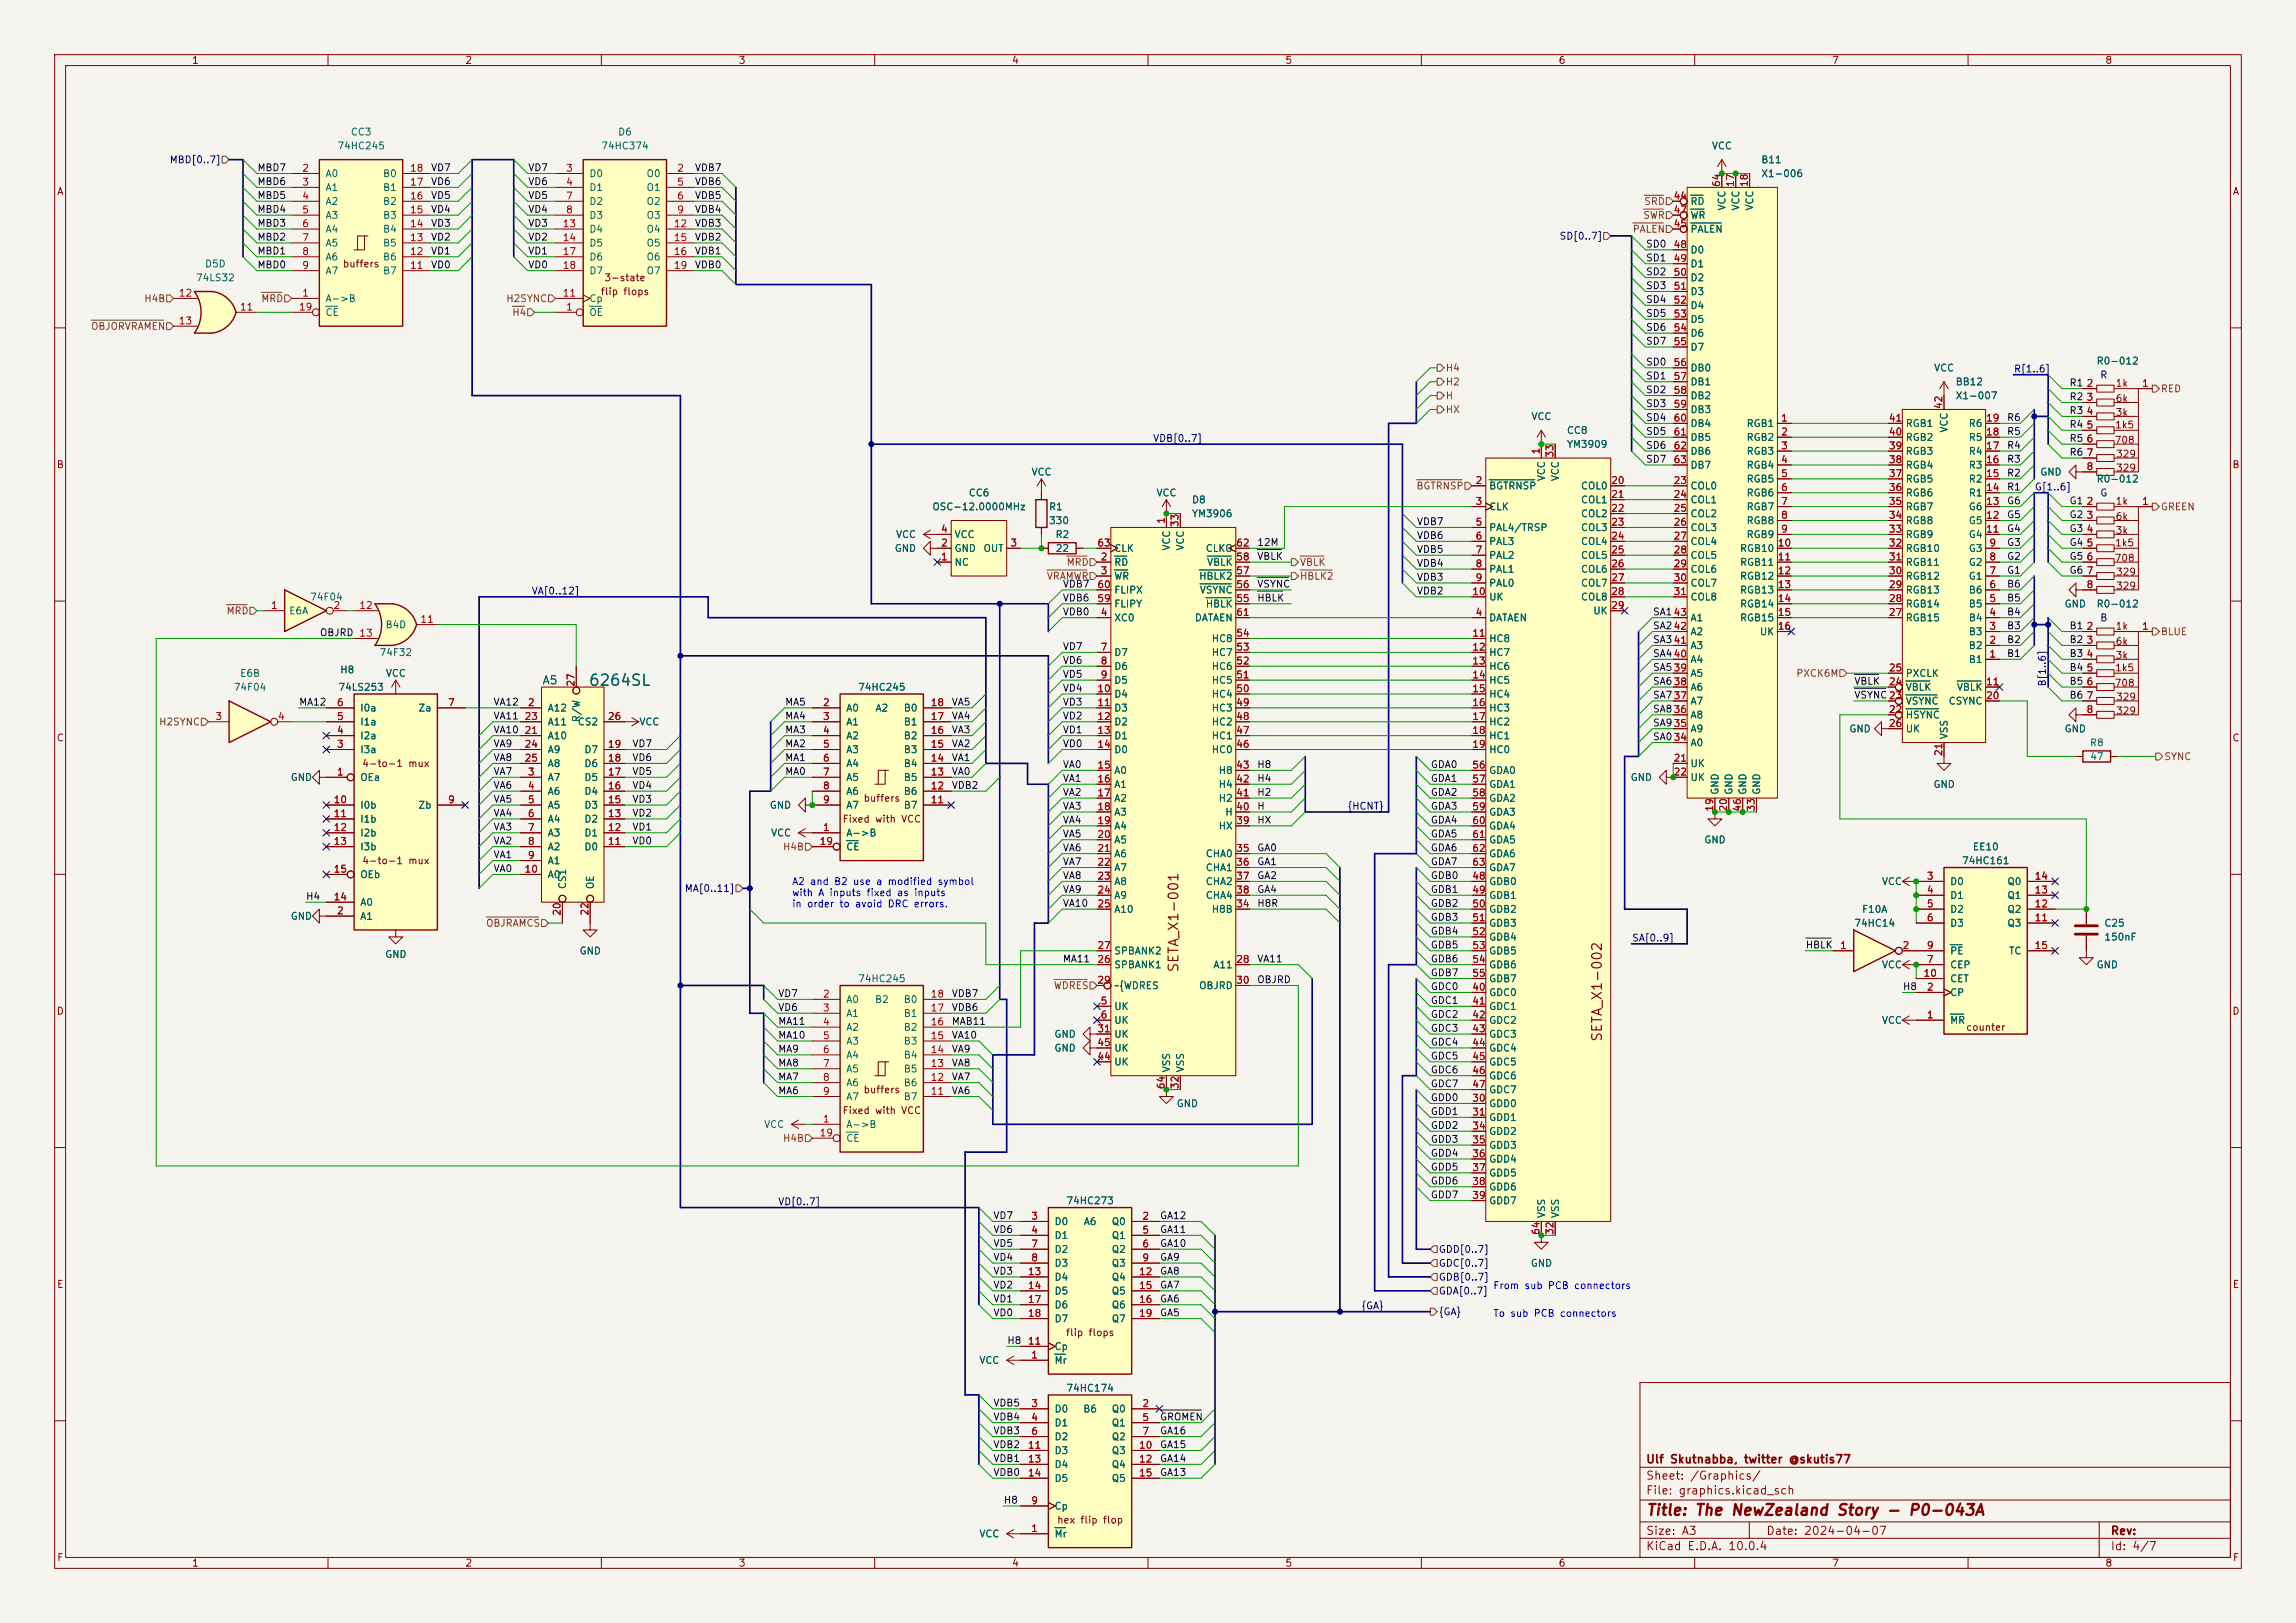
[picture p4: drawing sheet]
<svg xmlns="http://www.w3.org/2000/svg" width="420mm" height="297mm" viewBox="0 0 420 297" stroke-linecap="round" stroke-linejoin="round" font-family="sans-serif">
<defs><g id="words">
<text font-size="2" fill="#006464" x="107.6" y="126">6264SL</text>
<text font-size="2" fill="#840000" x="301" y="277.8">Title: The NewZealand Story - P0-043A</text>
<g font-size="1.8" fill="#840000">
<text x="216" y="178.1" transform="rotate(-90 216 178.1)">SETA_X1-001</text>
<text x="293.5" y="190.8" transform="rotate(-90 293.5 190.8)">SETA_X1-002</text>
</g>
<text font-size="1.5" fill="#006464" x="99.1" y="125.6">A5</text>
<g font-size="1.5" fill="#840000">
<text x="301" y="268.1">Ulf Skutnabba, twitter @skutis77</text>
<text x="301" y="273.8">File: graphics.kicad_sch</text>
<text x="301" y="271.1">Sheet: /Graphics/</text>
<text x="301" y="281.2">Size: A3</text>
<text x="323" y="281.2">Date: 2024-04-07</text>
<text x="386" y="281.2">Rev:</text>
<text x="301" y="284">KiCad E.D.A. 10.0.4</text>
<text x="386" y="284">Id: 4/7</text>
</g>
<g font-size="1.3" fill="#840000">
<text x="35" y="12">1</text>
<text x="85" y="12">2</text>
<text x="135" y="12">3</text>
<text x="185" y="12">4</text>
<text x="235" y="12">5</text>
<text x="285" y="12">6</text>
<text x="335" y="12">7</text>
<text x="385" y="12">8</text>
<text x="10.3" y="36">A</text>
<text x="408.3" y="36">A</text>
<text x="62.6" y="49.2">buffers</text>
<text x="110.4" y="51.8">3-state</text>
<text x="109.8" y="54.3">flip flops</text>
<text x="386.9" y="71.1">1k</text>
<text x="386.9" y="73.9">6k</text>
<text x="386.9" y="76.4">3k</text>
<text x="386.7" y="81.5">708</text>
<text x="386.8" y="78.7">1k5</text>
<text x="10.3" y="86">B</text>
<text x="387" y="84">329</text>
<text x="387" y="86.6">329</text>
<text x="408.2" y="86">B</text>
<text x="386.9" y="92.7">1k</text>
<text x="386.9" y="95.5">6k</text>
<text x="386.8" y="100.3">1k5</text>
<text x="386.9" y="98">3k</text>
<text x="386.7" y="103.1">708</text>
<text x="387" y="105.6">329</text>
<text x="387" y="108.2">329</text>
<text x="386.9" y="115.5">1k</text>
<text x="386.9" y="118.3">6k</text>
<text x="386.7" y="125.9">708</text>
<text x="386.8" y="123.1">1k5</text>
<text x="386.9" y="120.9">3k</text>
<text x="387" y="128.5">329</text>
<text x="387" y="131">329</text>
<text x="10.3" y="136">C</text>
<text x="408.2" y="136">C</text>
<text x="66.2" y="140.7">4-to-1 mux</text>
<text x="157.9" y="147">buffers</text>
<text x="154" y="150.8">Fixed with VCC</text>
<text x="66.2" y="158.5">4-to-1 mux</text>
<text x="10.3" y="186">D</text>
<text x="408.2" y="186">D</text>
<text x="359.6" y="188.9">counter</text>
<text x="157.9" y="200.4">buffers</text>
<text x="154" y="204.2">Fixed with VCC</text>
<text x="10.3" y="236">E</text>
<text x="408.3" y="236">E</text>
<text x="194.9" y="244.8">flip flops</text>
<text x="193.3" y="279.1">hex flip flop</text>
<text x="10.3" y="286">F</text>
<text x="35" y="287">1</text>
<text x="85" y="287">2</text>
<text x="135" y="287">3</text>
<text x="185" y="287">4</text>
<text x="235" y="287">5</text>
<text x="285" y="287">6</text>
<text x="335" y="287">7</text>
<text x="385" y="287">8</text>
<text x="408.3" y="286">F</text>
</g>
<g font-size="1.3" fill="#006464">
<text x="61.6" y="27.6">74HC245</text>
<text x="64.1" y="25.1">CC3</text>
<text x="109.9" y="27.6">74HC374</text>
<text x="113" y="25.1">D6</text>
<text x="313" y="27.6">VCC</text>
<text x="59.4" y="32.7">A0</text>
<text x="59.4" y="35.3">A1</text>
<text x="70" y="35.3">B1</text>
<text x="70" y="32.7">B0</text>
<text x="107.7" y="32.7">D0</text>
<text x="107.7" y="35.3">D1</text>
<text x="118.2" y="32.7">O0</text>
<text x="118.2" y="35.3">O1</text>
<text x="322.1" y="32.7">X1-006</text>
<text x="322.1" y="30.2">B11</text>
<text x="59.4" y="37.8">A2</text>
<text x="59.4" y="40.3">A3</text>
<text x="70" y="40.3">B3</text>
<text x="70" y="37.8">B2</text>
<text x="107.7" y="37.8">D2</text>
<text x="107.7" y="40.3">D3</text>
<text x="118.2" y="37.8">O2</text>
<text x="118.2" y="40.3">O3</text>
<text x="309.1" y="37.8">RD</text>
<text x="309.1" y="40.3">WR</text>
<text x="315.9" y="38.6" transform="rotate(-90 315.9 38.6)">VCC</text>
<text x="318.5" y="38.6" transform="rotate(-90 318.5 38.6)">VCC</text>
<text x="321" y="38.6" transform="rotate(-90 321 38.6)">VCC</text>
<text x="59.4" y="42.9">A4</text>
<text x="59.4" y="45.4">A5</text>
<text x="59.4" y="48">A6</text>
<text x="70" y="48">B6</text>
<text x="70" y="45.4">B5</text>
<text x="70" y="42.9">B4</text>
<text x="107.7" y="42.9">D4</text>
<text x="107.7" y="45.4">D5</text>
<text x="107.7" y="48">D6</text>
<text x="118.2" y="42.9">O4</text>
<text x="118.2" y="45.4">O5</text>
<text x="118.2" y="48">O6</text>
<text x="309.1" y="42.9">PALEN</text>
<text x="309.1" y="46.7">D0</text>
<text x="35.7" y="51.8">74LS32</text>
<text x="37.4" y="49.2">D5D</text>
<text x="59.4" y="50.5">A7</text>
<text x="70" y="50.5">B7</text>
<text x="107.7" y="50.5">D7</text>
<text x="118.2" y="50.5">O7</text>
<text x="309.1" y="49.2">D1</text>
<text x="309.1" y="51.8">D2</text>
<text x="59.4" y="55.6">A-&gt;B</text>
<text x="59.4" y="58.1">CE</text>
<text x="107.7" y="58.1">OE</text>
<text x="107.7" y="55.6">Cp</text>
<text x="309.1" y="54.3">D3</text>
<text x="309.1" y="56.9">D4</text>
<text x="309.1" y="59.4">D5</text>
<text x="309.1" y="61.9">D6</text>
<text x="309.1" y="64.5">D7</text>
<text x="309.1" y="68.3">DB0</text>
<text x="309.1" y="70.8">DB1</text>
<text x="353.7" y="68.3">VCC</text>
<text x="357.6" y="70.8">BB12</text>
<text x="383.4" y="67">R0-012</text>
<text x="280" y="77.2">VCC</text>
<text x="309.1" y="73.4">DB2</text>
<text x="309.1" y="75.9">DB3</text>
<text x="357.6" y="73.4">X1-007</text>
<text x="286.5" y="79.7">CC8</text>
<text x="286.5" y="82.3">YM3909</text>
<text x="309.1" y="78.4">DB4</text>
<text x="309.1" y="81">DB5</text>
<text x="309.1" y="83.5">DB6</text>
<text x="319.4" y="78.4">RGB1</text>
<text x="319.4" y="81">RGB2</text>
<text x="319.4" y="83.5">RGB3</text>
<text x="348.5" y="83.5">RGB3</text>
<text x="348.5" y="81">RGB2</text>
<text x="348.5" y="78.4">RGB1</text>
<text x="356.6" y="79.3" transform="rotate(-90 356.6 79.3)">VCC</text>
<text x="360" y="83.5">R4</text>
<text x="360" y="81">R5</text>
<text x="360" y="78.4">R6</text>
<text x="188.6" y="87.3">VCC</text>
<text x="272.3" y="89.9">BGTRNSP</text>
<text x="282.9" y="88.2" transform="rotate(-90 282.9 88.2)">VCC</text>
<text x="285.5" y="88.2" transform="rotate(-90 285.5 88.2)">VCC</text>
<text x="289.1" y="89.9">COL0</text>
<text x="309.1" y="89.9">COL0</text>
<text x="309.1" y="86.1">DB7</text>
<text x="319.4" y="86.1">RGB4</text>
<text x="319.4" y="88.6">RGB5</text>
<text x="348.5" y="88.6">RGB5</text>
<text x="348.5" y="86.1">RGB4</text>
<text x="360" y="88.6">R2</text>
<text x="360" y="86.1">R3</text>
<text x="373.1" y="87.3">GND</text>
<text x="383.4" y="88.6">R0-012</text>
<text x="170.4" y="93.7">OSC-12.0000MHz</text>
<text x="177.1" y="91.1">CC6</text>
<text x="191.8" y="93.7">R1</text>
<text x="211.4" y="91.1">VCC</text>
<text x="217.9" y="92.4">D8</text>
<text x="217.9" y="95">YM3906</text>
<text x="272.3" y="93.7">CLK</text>
<text x="289.1" y="92.4">COL1</text>
<text x="289.1" y="95">COL2</text>
<text x="309.1" y="92.4">COL1</text>
<text x="309.1" y="95">COL2</text>
<text x="319.4" y="91.1">RGB6</text>
<text x="319.4" y="93.7">RGB7</text>
<text x="348.5" y="93.7">RGB7</text>
<text x="348.5" y="91.1">RGB6</text>
<text x="360" y="93.7">G6</text>
<text x="360" y="91.1">R1</text>
<text x="163.6" y="101.3">GND</text>
<text x="163.8" y="98.8">VCC</text>
<text x="174.5" y="101.3">GND</text>
<text x="174.5" y="98.8">VCC</text>
<text x="179.8" y="101.3">OUT</text>
<text x="191.8" y="96.2">330</text>
<text x="193" y="98.8">R2</text>
<text x="193" y="101.3">22</text>
<text x="203.7" y="101.3">CLK</text>
<text x="214.3" y="100.9" transform="rotate(-90 214.3 100.9)">VCC</text>
<text x="216.9" y="100.9" transform="rotate(-90 216.9 100.9)">VCC</text>
<text x="220.5" y="101.3">CLKO</text>
<text x="272.3" y="97.5">PAL4/TRSP</text>
<text x="272.3" y="100">PAL3</text>
<text x="289.1" y="97.5">COL3</text>
<text x="289.1" y="100">COL4</text>
<text x="309.1" y="97.5">COL3</text>
<text x="309.1" y="100">COL4</text>
<text x="318.2" y="101.3">RGB10</text>
<text x="319.4" y="96.2">RGB8</text>
<text x="319.4" y="98.8">RGB9</text>
<text x="348.5" y="101.3">RGB10</text>
<text x="348.5" y="98.8">RGB9</text>
<text x="348.5" y="96.2">RGB8</text>
<text x="360" y="101.3">G3</text>
<text x="360" y="98.8">G4</text>
<text x="360" y="96.2">G5</text>
<text x="174.5" y="103.8">NC</text>
<text x="203.7" y="103.8">RD</text>
<text x="203.7" y="106.4">WR</text>
<text x="219.2" y="106.4">HBLK2</text>
<text x="220.7" y="103.8">VBLK</text>
<text x="272.3" y="102.6">PAL2</text>
<text x="272.3" y="105.1">PAL1</text>
<text x="272.3" y="107.7">PAL0</text>
<text x="289.1" y="102.6">COL5</text>
<text x="289.1" y="105.1">COL6</text>
<text x="289.1" y="107.7">COL7</text>
<text x="309.1" y="102.6">COL5</text>
<text x="309.1" y="105.1">COL6</text>
<text x="309.1" y="107.7">COL7</text>
<text x="318.2" y="103.8">RGB11</text>
<text x="318.2" y="106.4">RGB12</text>
<text x="348.5" y="106.4">RGB12</text>
<text x="348.5" y="103.8">RGB11</text>
<text x="360" y="106.4">G1</text>
<text x="360" y="103.8">G2</text>
<text x="52.8" y="112.7">E6A</text>
<text x="56.6" y="110.2">74F04</text>
<text x="203.7" y="111.5">FLIPY</text>
<text x="203.7" y="108.9">FLIPX</text>
<text x="219.4" y="108.9">VSYNC</text>
<text x="220.5" y="111.5">HBLK</text>
<text x="272.3" y="110.2">UK</text>
<text x="289.1" y="110.2">COL8</text>
<text x="291.3" y="112.7">UK</text>
<text x="309.1" y="110.2">COL8</text>
<text x="318.2" y="108.9">RGB13</text>
<text x="318.2" y="111.5">RGB14</text>
<text x="348.5" y="111.5">RGB14</text>
<text x="348.5" y="108.9">RGB13</text>
<text x="360" y="111.5">B5</text>
<text x="360" y="108.9">B6</text>
<text x="377.6" y="111.5">GND</text>
<text x="383.4" y="111.5">R0-012</text>
<text x="70.4" y="115.3">B4D</text>
<text x="203.7" y="114">XC0</text>
<text x="218.5" y="114">DATAEN</text>
<text x="221.5" y="117.8">HC8</text>
<text x="272.3" y="114">DATAEN</text>
<text x="272.3" y="117.8">HC8</text>
<text x="309.1" y="119.1">A3</text>
<text x="309.1" y="116.5">A2</text>
<text x="309.1" y="114">A1</text>
<text x="318.2" y="114">RGB15</text>
<text x="321.8" y="116.5">UK</text>
<text x="348.5" y="114">RGB15</text>
<text x="360" y="119.1">B2</text>
<text x="360" y="116.5">B3</text>
<text x="360" y="114">B4</text>
<text x="43.8" y="124.2">E6B</text>
<text x="62.1" y="123.5">H8</text>
<text x="69.3" y="120.4">74F32</text>
<text x="70.5" y="124.2">VCC</text>
<text x="203.7" y="120.4">D7</text>
<text x="203.7" y="122.9">D6</text>
<text x="203.7" y="125.4">D5</text>
<text x="221.5" y="125.4">HC5</text>
<text x="221.5" y="122.9">HC6</text>
<text x="221.5" y="120.4">HC7</text>
<text x="272.3" y="120.4">HC7</text>
<text x="272.3" y="122.9">HC6</text>
<text x="272.3" y="125.4">HC5</text>
<text x="309.1" y="124.2">A5</text>
<text x="309.1" y="121.6">A4</text>
<text x="348.5" y="124.2">PXCLK</text>
<text x="360" y="121.6">B1</text>
<text x="42.7" y="126.7">74F04</text>
<text x="61.8" y="126.7">74LS253</text>
<text x="65.8" y="130.5">I0a</text>
<text x="76.4" y="130.5">Za</text>
<text x="100.1" y="130.5">A12</text>
<text x="154.7" y="130.5">A0</text>
<text x="156.9" y="126.7">74HC245</text>
<text x="160" y="130.5">A2</text>
<text x="165.2" y="130.5">B0</text>
<text x="203.7" y="128">D4</text>
<text x="203.7" y="130.5">D3</text>
<text x="221.5" y="130.5">HC3</text>
<text x="221.5" y="128">HC4</text>
<text x="272.3" y="128">HC4</text>
<text x="272.3" y="130.5">HC3</text>
<text x="309.1" y="131.8">A8</text>
<text x="309.1" y="129.2">A7</text>
<text x="309.1" y="126.7">A6</text>
<text x="348.5" y="131.8">HSYNC</text>
<text x="348.5" y="129.2">VSYNC</text>
<text x="348.5" y="126.7">VBLK</text>
<text x="356.3" y="129.2">CSYNC</text>
<text x="357.9" y="126.7">VBLK</text>
<text x="65.8" y="135.6">I2a</text>
<text x="65.8" y="133.1">I1a</text>
<text x="100.1" y="135.6">A10</text>
<text x="100.1" y="133.1">A11</text>
<text x="105.6" y="133.1">CS2</text>
<text x="106.4" y="132.3" transform="rotate(-90 106.4 132.3)">R/W</text>
<text x="116.8" y="133.1">VCC</text>
<text x="154.7" y="133.1">A1</text>
<text x="154.7" y="135.6">A2</text>
<text x="165.2" y="135.6">B2</text>
<text x="165.2" y="133.1">B1</text>
<text x="203.7" y="133.1">D2</text>
<text x="203.7" y="135.6">D1</text>
<text x="221.5" y="135.6">HC1</text>
<text x="221.5" y="133.1">HC2</text>
<text x="272.3" y="133.1">HC2</text>
<text x="272.3" y="135.6">HC1</text>
<text x="309.1" y="136.9">A0</text>
<text x="309.1" y="134.3">A9</text>
<text x="338.2" y="134.3">GND</text>
<text x="348.5" y="134.3">UK</text>
<text x="356.6" y="135.4" transform="rotate(-90 356.6 135.4)">VSS</text>
<text x="377.6" y="134.3">GND</text>
<text x="382.2" y="136.9">R8</text>
<text x="53.1" y="143.2">GND</text>
<text x="65.8" y="143.2">OEa</text>
<text x="65.8" y="138.1">I3a</text>
<text x="100.1" y="143.2">A7</text>
<text x="100.1" y="138.1">A9</text>
<text x="100.1" y="140.7">A8</text>
<text x="106.8" y="143.2">D5</text>
<text x="106.8" y="140.7">D6</text>
<text x="106.8" y="138.1">D7</text>
<text x="154.7" y="138.1">A3</text>
<text x="154.7" y="140.7">A4</text>
<text x="154.7" y="143.2">A5</text>
<text x="165.2" y="143.2">B5</text>
<text x="165.2" y="140.7">B4</text>
<text x="165.2" y="138.1">B3</text>
<text x="203.7" y="138.1">D0</text>
<text x="203.7" y="141.9">A0</text>
<text x="221.5" y="138.1">HC0</text>
<text x="222.8" y="141.9">H8</text>
<text x="272.3" y="138.1">HC0</text>
<text x="272.3" y="141.9">GDA0</text>
<text x="298.2" y="143.2">GND</text>
<text x="309.1" y="140.7">UK</text>
<text x="309.1" y="143.2">UK</text>
<text x="382.2" y="139.4">47</text>
<text x="65.8" y="148.3">I0b</text>
<text x="76.4" y="148.3">Zb</text>
<text x="100.1" y="145.8">A6</text>
<text x="100.1" y="148.3">A5</text>
<text x="106.8" y="148.3">D3</text>
<text x="106.8" y="145.8">D4</text>
<text x="140.7" y="148.3">GND</text>
<text x="154.7" y="145.8">A6</text>
<text x="154.7" y="148.3">A7</text>
<text x="165.2" y="148.3">B7</text>
<text x="165.2" y="145.8">B6</text>
<text x="203.7" y="144.5">A1</text>
<text x="203.7" y="147">A2</text>
<text x="203.7" y="149.6">A3</text>
<text x="222.8" y="147">H2</text>
<text x="222.8" y="144.5">H4</text>
<text x="224" y="149.6">H</text>
<text x="272.3" y="144.5">GDA1</text>
<text x="272.3" y="147">GDA2</text>
<text x="272.3" y="149.6">GDA3</text>
<text x="314.7" y="145.5" transform="rotate(-90 314.7 145.5)">GND</text>
<text x="317.2" y="145.5" transform="rotate(-90 317.2 145.5)">GND</text>
<text x="319.7" y="145.5" transform="rotate(-90 319.7 145.5)">GND</text>
<text x="322.3" y="145.5" transform="rotate(-90 322.3 145.5)">GND</text>
<text x="353.6" y="144.5">GND</text>
<text x="65.8" y="150.8">I1b</text>
<text x="65.8" y="153.4">I2b</text>
<text x="65.8" y="155.9">I3b</text>
<text x="100.1" y="150.8">A4</text>
<text x="100.1" y="153.4">A3</text>
<text x="100.1" y="155.9">A2</text>
<text x="106.8" y="155.9">D0</text>
<text x="106.8" y="153.4">D1</text>
<text x="106.8" y="150.8">D2</text>
<text x="140.9" y="153.4">VCC</text>
<text x="154.7" y="153.4">A-&gt;B</text>
<text x="154.7" y="155.9">CE</text>
<text x="203.7" y="152.1">A4</text>
<text x="203.7" y="154.6">A5</text>
<text x="222.8" y="152.1">HX</text>
<text x="272.3" y="152.1">GDA4</text>
<text x="272.3" y="154.6">GDA5</text>
<text x="311.7" y="154.6">GND</text>
<text x="360.8" y="155.9">EE10</text>
<text x="65.8" y="161">OEb</text>
<text x="100.1" y="158.5">A1</text>
<text x="100.1" y="161">A0</text>
<text x="203.7" y="157.2">A6</text>
<text x="203.7" y="159.7">A7</text>
<text x="220.5" y="157.2">CHA0</text>
<text x="220.5" y="159.7">CHA1</text>
<text x="272.3" y="157.2">GDA6</text>
<text x="272.3" y="159.7">GDA7</text>
<text x="358.8" y="158.5">74HC161</text>
<text x="65.8" y="166.1">A0</text>
<text x="103.8" y="162.8" transform="rotate(-90 103.8 162.8)">CS1</text>
<text x="108.9" y="162.8" transform="rotate(-90 108.9 162.8)">OE</text>
<text x="203.7" y="162.3">A8</text>
<text x="203.7" y="164.8">A9</text>
<text x="203.7" y="167.3">A10</text>
<text x="220.5" y="162.3">CHA2</text>
<text x="220.5" y="164.8">CHA4</text>
<text x="221.5" y="167.3">H8B</text>
<text x="272.3" y="162.3">GDB0</text>
<text x="272.3" y="164.8">GDB1</text>
<text x="272.3" y="167.3">GDB2</text>
<text x="340.5" y="167.3">F10A</text>
<text x="344.1" y="162.3">VCC</text>
<text x="356.6" y="162.3">D0</text>
<text x="356.6" y="164.8">D1</text>
<text x="356.6" y="167.3">D2</text>
<text x="367.1" y="167.3">Q2</text>
<text x="367.1" y="164.8">Q1</text>
<text x="367.1" y="162.3">Q0</text>
<text x="53.1" y="168.6">GND</text>
<text x="65.8" y="168.6">A1</text>
<text x="272.3" y="169.9">GDB3</text>
<text x="272.3" y="172.4">GDB4</text>
<text x="339.1" y="169.9">74HC14</text>
<text x="356.6" y="169.9">D3</text>
<text x="367.1" y="169.9">Q3</text>
<text x="384.8" y="172.4">150nF</text>
<text x="384.8" y="169.9">C25</text>
<text x="70.4" y="175.6">GND</text>
<text x="105.9" y="175">GND</text>
<text x="203.7" y="177.5">SPBANK1</text>
<text x="203.7" y="175">SPBANK2</text>
<text x="221.8" y="177.5">A11</text>
<text x="272.3" y="175">GDB5</text>
<text x="272.3" y="177.5">GDB6</text>
<text x="344.1" y="177.5">VCC</text>
<text x="356.6" y="177.5">CEP</text>
<text x="356.6" y="175">PE</text>
<text x="367.4" y="175">TC</text>
<text x="383.4" y="177.5">GND</text>
<text x="154.7" y="183.9">A0</text>
<text x="156.9" y="180">74HC245</text>
<text x="159.9" y="183.9">B2</text>
<text x="165.2" y="183.9">B0</text>
<text x="203.7" y="185.1">UK</text>
<text x="203.7" y="181.3">~{WDRES</text>
<text x="219.2" y="181.3">OBJRD</text>
<text x="272.3" y="182.6">GDC0</text>
<text x="272.3" y="185.1">GDC1</text>
<text x="272.3" y="180">GDB7</text>
<text x="356.6" y="182.6">CP</text>
<text x="356.6" y="180">CET</text>
<text x="154.7" y="186.4">A1</text>
<text x="154.7" y="188.9">A2</text>
<text x="154.7" y="191.5">A3</text>
<text x="165.2" y="191.5">B3</text>
<text x="165.2" y="188.9">B2</text>
<text x="165.2" y="186.4">B1</text>
<text x="192.8" y="190.2">GND</text>
<text x="203.7" y="187.7">UK</text>
<text x="203.7" y="190.2">UK</text>
<text x="272.3" y="187.7">GDC2</text>
<text x="272.3" y="190.2">GDC3</text>
<text x="344.1" y="187.7">VCC</text>
<text x="356.6" y="187.7">MR</text>
<text x="154.7" y="194">A4</text>
<text x="154.7" y="196.6">A5</text>
<text x="165.2" y="196.6">B5</text>
<text x="165.2" y="194">B4</text>
<text x="192.8" y="192.7">GND</text>
<text x="203.7" y="195.3">UK</text>
<text x="203.7" y="192.7">UK</text>
<text x="214.3" y="196.3" transform="rotate(-90 214.3 196.3)">VSS</text>
<text x="216.9" y="196.3" transform="rotate(-90 216.9 196.3)">VSS</text>
<text x="272.3" y="192.7">GDC4</text>
<text x="272.3" y="195.3">GDC5</text>
<text x="272.3" y="197.8">GDC6</text>
<text x="154.7" y="199.1">A6</text>
<text x="154.7" y="201.6">A7</text>
<text x="165.2" y="201.6">B7</text>
<text x="165.2" y="199.1">B6</text>
<text x="215.1" y="202.9">GND</text>
<text x="272.3" y="202.9">GDD0</text>
<text x="272.3" y="200.4">GDC7</text>
<text x="139.7" y="206.7">VCC</text>
<text x="154.7" y="206.7">A-&gt;B</text>
<text x="154.7" y="209.3">CE</text>
<text x="272.3" y="205.4">GDD1</text>
<text x="272.3" y="208">GDD2</text>
<text x="272.3" y="210.5">GDD3</text>
<text x="272.3" y="213.1">GDD4</text>
<text x="272.3" y="215.6">GDD5</text>
<text x="195" y="220.7">74HC273</text>
<text x="272.3" y="218.1">GDD6</text>
<text x="272.3" y="220.7">GDD7</text>
<text x="192.8" y="224.5">D0</text>
<text x="192.8" y="227">D1</text>
<text x="198.1" y="224.5">A6</text>
<text x="203.3" y="224.5">Q0</text>
<text x="203.3" y="227">Q1</text>
<text x="282.9" y="223" transform="rotate(-90 282.9 223)">VSS</text>
<text x="285.5" y="223" transform="rotate(-90 285.5 223)">VSS</text>
<text x="192.8" y="229.6">D2</text>
<text x="192.8" y="232.1">D3</text>
<text x="203.3" y="229.6">Q2</text>
<text x="203.3" y="232.1">Q3</text>
<text x="279.9" y="232.1">GND</text>
<text x="192.8" y="234.7">D4</text>
<text x="192.8" y="237.2">D5</text>
<text x="192.8" y="239.7">D6</text>
<text x="203.3" y="234.7">Q4</text>
<text x="203.3" y="237.2">Q5</text>
<text x="203.3" y="239.7">Q6</text>
<text x="192.8" y="242.3">D7</text>
<text x="203.3" y="242.3">Q7</text>
<text x="179" y="249.9">VCC</text>
<text x="192.8" y="249.9">Mr</text>
<text x="192.8" y="247.4">Cp</text>
<text x="195" y="255">74HC174</text>
<text x="192.8" y="258.8">D0</text>
<text x="192.8" y="261.3">D1</text>
<text x="192.8" y="263.9">D2</text>
<text x="198" y="258.8">B6</text>
<text x="203.3" y="258.8">Q0</text>
<text x="203.3" y="261.3">Q1</text>
<text x="203.3" y="263.9">Q2</text>
<text x="192.8" y="266.4">D3</text>
<text x="192.8" y="268.9">D4</text>
<text x="203.3" y="266.4">Q3</text>
<text x="203.3" y="268.9">Q4</text>
<text x="192.8" y="271.5">D5</text>
<text x="203.3" y="271.5">Q5</text>
<text x="179" y="281.6">VCC</text>
<text x="192.8" y="281.6">Mr</text>
<text x="192.8" y="276.6">Cp</text>
</g>
<g font-size="1.3" fill="#000084">
<text x="30.9" y="30.2">MBD[0..7]</text>
<text x="285.2" y="44.2">SD[0..7]</text>
<text x="368.3" y="68.5">R[1..6]</text>
<text x="210.8" y="81.2">VDB[0..7]</text>
<text x="372.1" y="90">G[1..6]</text>
<text x="97.2" y="109.1">VA[0..12]</text>
<text x="374.5" y="125.7" transform="rotate(-90 374.5 125.7)">B[1..6]</text>
<text x="246.4" y="148.5">{HCNT}</text>
<text x="125.2" y="163.5">MA[0..11]</text>
<text x="298.4" y="172.6">SA[0..9]</text>
<text x="142.2" y="220.9">VD[0..7]</text>
<text x="263.1" y="229.6">GDD[0..7]</text>
<text x="263.1" y="232.1">GDC[0..7]</text>
<text x="248.9" y="239.9">{GA}</text>
<text x="263.1" y="237.2">GDA[0..7]</text>
<text x="263.1" y="234.7">GDB[0..7]</text>
<text x="263.1" y="241">{GA}</text>
</g>
<g font-size="1.3" fill="#0f0f0f">
<text x="47" y="31.6">MBD7</text>
<text x="47" y="34.2">MBD6</text>
<text x="78.7" y="34.2">VD6</text>
<text x="78.7" y="31.6">VD7</text>
<text x="96.5" y="34.2">VD6</text>
<text x="96.5" y="31.6">VD7</text>
<text x="127" y="34.2">VDB6</text>
<text x="127" y="31.6">VDB7</text>
<text x="47" y="39.2">MBD4</text>
<text x="47" y="36.7">MBD5</text>
<text x="47" y="41.8">MBD3</text>
<text x="78.7" y="36.7">VD5</text>
<text x="78.7" y="41.8">VD3</text>
<text x="78.7" y="39.2">VD4</text>
<text x="96.5" y="41.8">VD3</text>
<text x="96.5" y="39.2">VD4</text>
<text x="96.5" y="36.7">VD5</text>
<text x="127" y="36.7">VDB5</text>
<text x="127" y="41.8">VDB3</text>
<text x="127" y="39.2">VDB4</text>
<text x="47" y="44.3">MBD2</text>
<text x="47" y="46.9">MBD1</text>
<text x="78.7" y="46.9">VD1</text>
<text x="78.7" y="44.3">VD2</text>
<text x="96.5" y="44.3">VD2</text>
<text x="96.5" y="46.9">VD1</text>
<text x="127" y="46.9">VDB1</text>
<text x="127" y="44.3">VDB2</text>
<text x="301" y="45.6">SD0</text>
<text x="47" y="49.4">MBD0</text>
<text x="78.7" y="49.4">VD0</text>
<text x="96.5" y="49.4">VD0</text>
<text x="127" y="49.4">VDB0</text>
<text x="301" y="50.7">SD2</text>
<text x="301" y="48.1">SD1</text>
<text x="301" y="53.2">SD3</text>
<text x="301" y="55.8">SD4</text>
<text x="301" y="58.3">SD5</text>
<text x="301" y="63.4">SD7</text>
<text x="301" y="60.8">SD6</text>
<text x="301" y="69.7">SD1</text>
<text x="301" y="67.2">SD0</text>
<text x="378.5" y="71">R1</text>
<text x="301" y="77.3">SD4</text>
<text x="301" y="74.8">SD3</text>
<text x="301" y="72.3">SD2</text>
<text x="367" y="77.3">R6</text>
<text x="378.5" y="76.1">R3</text>
<text x="378.5" y="73.5">R2</text>
<text x="301" y="82.4">SD6</text>
<text x="301" y="79.9">SD5</text>
<text x="367" y="79.9">R5</text>
<text x="367" y="82.4">R4</text>
<text x="378.5" y="78.6">R4</text>
<text x="378.5" y="83.7">R6</text>
<text x="378.5" y="81.2">R5</text>
<text x="301" y="85">SD7</text>
<text x="367" y="85">R3</text>
<text x="367" y="87.5">R2</text>
<text x="367" y="90">R1</text>
<text x="367" y="95.1">G5</text>
<text x="367" y="92.6">G6</text>
<text x="378.5" y="95.1">G2</text>
<text x="378.5" y="92.6">G1</text>
<text x="229.9" y="100.2">12M</text>
<text x="259.1" y="96.4">VDB7</text>
<text x="259.1" y="98.9">VDB6</text>
<text x="259.1" y="101.5">VDB5</text>
<text x="367" y="97.7">G4</text>
<text x="367" y="100.2">G3</text>
<text x="378.5" y="97.7">G3</text>
<text x="378.5" y="100.2">G4</text>
<text x="194.3" y="107.8">VDB7</text>
<text x="229.9" y="107.8">VSYNC</text>
<text x="229.9" y="102.7">VBLK</text>
<text x="259.1" y="104">VDB4</text>
<text x="259.1" y="106.6">VDB3</text>
<text x="367" y="102.7">G2</text>
<text x="367" y="107.8">B6</text>
<text x="367" y="105.3">G1</text>
<text x="378.5" y="102.7">G5</text>
<text x="378.5" y="105.3">G6</text>
<text x="194.3" y="112.9">VDB0</text>
<text x="194.3" y="110.4">VDB6</text>
<text x="229.9" y="110.4">HBLK</text>
<text x="259.1" y="109.1">VDB2</text>
<text x="302.3" y="112.9">SA143</text>
<text x="367" y="112.9">B4</text>
<text x="367" y="110.4">B5</text>
<text x="58.4" y="116.7">OBJRD 13</text>
<text x="194.3" y="119.3">VD7</text>
<text x="302.3" y="115.4">SA242</text>
<text x="302.3" y="118">SA341</text>
<text x="367" y="115.4">B3</text>
<text x="367" y="118">B2</text>
<text x="378.5" y="115.4">B1</text>
<text x="378.5" y="118">B2</text>
<text x="194.3" y="121.8">VD6</text>
<text x="194.3" y="124.3">VD5</text>
<text x="302.3" y="123.1">SA539</text>
<text x="302.3" y="120.5">SA440</text>
<text x="302.3" y="125.6">SA638</text>
<text x="339.1" y="125.6">VBLK</text>
<text x="367" y="120.5">B1</text>
<text x="378.5" y="125.6">B5</text>
<text x="378.5" y="123.1">B4</text>
<text x="378.5" y="120.5">B3</text>
<text x="54.6" y="129.4">MA12</text>
<text x="90.2" y="129.4">VA12</text>
<text x="90.2" y="132">VA11</text>
<text x="143.5" y="129.4">MA5</text>
<text x="143.5" y="132">MA4</text>
<text x="174" y="129.4">VA5</text>
<text x="174" y="132">VA4</text>
<text x="194.3" y="126.9">VD4</text>
<text x="194.3" y="132">VD2</text>
<text x="194.3" y="129.4">VD3</text>
<text x="302.3" y="130.7">SA836</text>
<text x="302.3" y="128.1">SA737</text>
<text x="339.1" y="128.1">VSYNC23</text>
<text x="378.5" y="128.1">B6</text>
<text x="90.2" y="137">VA9</text>
<text x="90.2" y="134.5">VA10</text>
<text x="115.6" y="137">VD7</text>
<text x="143.5" y="137">MA2</text>
<text x="143.5" y="134.5">MA3</text>
<text x="174" y="134.5">VA3</text>
<text x="174" y="137">VA2</text>
<text x="194.3" y="137">VD0</text>
<text x="194.3" y="134.5">VD1</text>
<text x="302.3" y="135.8">SA034</text>
<text x="302.3" y="133.2">SA935</text>
<text x="90.2" y="142.1">VA7</text>
<text x="90.2" y="139.6">VA8</text>
<text x="115.6" y="139.6">VD6</text>
<text x="115.6" y="142.1">VD5</text>
<text x="143.5" y="139.6">MA1</text>
<text x="143.5" y="142.1">MA0</text>
<text x="174" y="139.6">VA1</text>
<text x="174" y="142.1">VA0</text>
<text x="194.3" y="143.4">VA1</text>
<text x="194.3" y="140.8">VA0</text>
<text x="229.9" y="143.4">H4</text>
<text x="229.9" y="140.8">H8</text>
<text x="261.6" y="140.8">GDA0</text>
<text x="261.6" y="143.4">GDA1</text>
<text x="90.2" y="149.7">VA4</text>
<text x="90.2" y="147.2">VA5</text>
<text x="90.2" y="144.7">VA6</text>
<text x="115.6" y="149.7">VD2</text>
<text x="115.6" y="147.2">VD3</text>
<text x="115.6" y="144.7">VD4</text>
<text x="174" y="144.7">VDB2</text>
<text x="194.3" y="148.5">VA3</text>
<text x="194.3" y="145.9">VA2</text>
<text x="229.9" y="145.9">H2</text>
<text x="229.9" y="148.5">H</text>
<text x="261.6" y="145.9">GDA2</text>
<text x="261.6" y="148.5">GDA3</text>
<text x="90.2" y="154.8">VA2</text>
<text x="90.2" y="152.3">VA3</text>
<text x="115.6" y="154.8">VD0</text>
<text x="115.6" y="152.3">VD1</text>
<text x="194.3" y="151">VA4</text>
<text x="194.3" y="153.5">VA5</text>
<text x="229.9" y="151">HX</text>
<text x="261.6" y="151">GDA4</text>
<text x="261.6" y="153.5">GDA5</text>
<text x="90.2" y="157.4">VA1</text>
<text x="90.2" y="159.9">VA0</text>
<text x="194.3" y="156.1">VA6</text>
<text x="194.3" y="158.6">VA7</text>
<text x="194.3" y="161.2">VA8</text>
<text x="229.9" y="156.1">GA0</text>
<text x="229.9" y="158.6">GA1</text>
<text x="229.9" y="161.2">GA2</text>
<text x="261.6" y="161.2">GDB0</text>
<text x="261.6" y="158.6">GDA7</text>
<text x="261.6" y="156.1">GDA6</text>
<text x="55.9" y="165">H4</text>
<text x="194.3" y="163.7">VA9</text>
<text x="194.3" y="166.2">VA10</text>
<text x="229.9" y="166.2">H8R</text>
<text x="229.9" y="163.7">GA4</text>
<text x="261.6" y="166.2">GDB2</text>
<text x="261.6" y="163.7">GDB1</text>
<text x="261.6" y="173.9">GDB5</text>
<text x="261.6" y="171.3">GDB4</text>
<text x="261.6" y="168.8">GDB3</text>
<text x="330.2" y="173.9">HBLK</text>
<text x="194.3" y="176.4">MA11</text>
<text x="229.9" y="176.4">VA11</text>
<text x="261.6" y="176.4">GDB6</text>
<text x="261.6" y="178.9">GDB7</text>
<text x="142.2" y="185.3">VD6</text>
<text x="142.2" y="182.8">VD7</text>
<text x="174" y="182.8">VDB7</text>
<text x="174" y="185.3">VDB6</text>
<text x="229.9" y="180.2">OBJRD</text>
<text x="261.6" y="181.5">GDC0</text>
<text x="261.6" y="184">GDC1</text>
<text x="348" y="181.5">H8</text>
<text x="142.2" y="187.8">MA11</text>
<text x="142.2" y="190.4">MA10</text>
<text x="174" y="190.4">VA10</text>
<text x="174" y="187.8">MAB11</text>
<text x="261.6" y="186.6">GDC2</text>
<text x="261.6" y="191.6">GDC4</text>
<text x="261.6" y="189.1">GDC3</text>
<text x="142.2" y="195.5">MA8</text>
<text x="142.2" y="198">MA7</text>
<text x="142.2" y="192.9">MA9</text>
<text x="174" y="192.9">VA9</text>
<text x="174" y="195.5">VA8</text>
<text x="174" y="198">VA7</text>
<text x="261.6" y="196.7">GDC6</text>
<text x="261.6" y="194.2">GDC5</text>
<text x="142.2" y="200.5">MA6</text>
<text x="174" y="200.5">VA6</text>
<text x="261.6" y="199.3">GDC7</text>
<text x="261.6" y="201.8">GDD0</text>
<text x="261.6" y="209.4">GDD3</text>
<text x="261.6" y="206.9">GDD2</text>
<text x="261.6" y="204.3">GDD1</text>
<text x="261.6" y="214.5">GDD5</text>
<text x="261.6" y="212">GDD4</text>
<text x="261.6" y="217">GDD6</text>
<text x="261.6" y="219.6">GDD7</text>
<text x="181.6" y="225.9">VD6</text>
<text x="181.6" y="223.4">VD7</text>
<text x="212.1" y="225.9">GA11</text>
<text x="212.1" y="223.4">GA12</text>
<text x="181.6" y="228.5">VD5</text>
<text x="181.6" y="233.6">VD3</text>
<text x="181.6" y="231">VD4</text>
<text x="212.1" y="228.5">GA10</text>
<text x="212.1" y="233.6">GA8</text>
<text x="212.1" y="231">GA9</text>
<text x="181.6" y="238.6">VD1</text>
<text x="181.6" y="236.1">VD2</text>
<text x="212.1" y="238.6">GA6</text>
<text x="212.1" y="236.1">GA7</text>
<text x="181.6" y="241.2">VD0</text>
<text x="212.1" y="241.2">GA5</text>
<text x="184.1" y="246.3">H8</text>
<text x="181.6" y="257.7">VDB5</text>
<text x="181.6" y="262.8">VDB3</text>
<text x="181.6" y="260.2">VDB4</text>
<text x="212.1" y="260.2">GROMEN</text>
<text x="212.1" y="262.8">GA16</text>
<text x="181.6" y="265.3">VDB2</text>
<text x="181.6" y="267.8">VDB1</text>
<text x="212.1" y="267.8">GA14</text>
<text x="212.1" y="265.3">GA15</text>
<text x="181.6" y="270.4">VDB0</text>
<text x="183.5" y="275.5">H8</text>
<text x="212.1" y="270.4">GA13</text>
</g>
<g font-size="1.3" fill="#a90000">
<text x="55.2" y="31.7">2</text>
<text x="55.2" y="34.3">3</text>
<text x="74.9" y="34.3">17</text>
<text x="74.9" y="31.7">18</text>
<text x="103.4" y="31.7">3</text>
<text x="103.4" y="34.3">4</text>
<text x="123.8" y="31.7">2</text>
<text x="123.8" y="34.3">5</text>
<text x="314.9" y="34.3" transform="rotate(-90 314.9 34.3)">64</text>
<text x="317.5" y="34.3" transform="rotate(-90 317.5 34.3)">17</text>
<text x="320" y="34.3" transform="rotate(-90 320 34.3)">18</text>
<text x="55.2" y="36.8">4</text>
<text x="55.2" y="39.3">5</text>
<text x="55.2" y="41.9">6</text>
<text x="74.9" y="41.9">14</text>
<text x="74.9" y="39.3">15</text>
<text x="74.9" y="36.8">16</text>
<text x="102.8" y="41.9">13</text>
<text x="103.4" y="36.8">7</text>
<text x="103.4" y="39.3">8</text>
<text x="123.1" y="41.9">12</text>
<text x="123.8" y="36.8">6</text>
<text x="123.8" y="39.3">9</text>
<text x="306" y="36.8">44</text>
<text x="306" y="41.9">45</text>
<text x="306" y="39.3">47</text>
<text x="55.2" y="44.4">7</text>
<text x="55.2" y="47">8</text>
<text x="74.9" y="47">12</text>
<text x="74.9" y="44.4">13</text>
<text x="102.8" y="44.4">14</text>
<text x="102.8" y="47">17</text>
<text x="123.1" y="44.4">15</text>
<text x="123.1" y="47">16</text>
<text x="306" y="45.7">48</text>
<text x="55.2" y="49.5">9</text>
<text x="74.9" y="49.5">11</text>
<text x="102.8" y="49.5">18</text>
<text x="123.1" y="49.5">19</text>
<text x="306" y="48.2">49</text>
<text x="306" y="50.8">50</text>
<text x="306" y="53.3">51</text>
<text x="32.6" y="54.6">12</text>
<text x="32.6" y="59.7">13</text>
<text x="43.8" y="57.1">11</text>
<text x="54.6" y="57.1">19</text>
<text x="55.2" y="54.6">1</text>
<text x="102.8" y="54.6">11</text>
<text x="103.4" y="57.1">1</text>
<text x="306" y="55.9">52</text>
<text x="306" y="58.4">53</text>
<text x="306" y="60.9">54</text>
<text x="306" y="63.5">55</text>
<text x="306" y="67.3">56</text>
<text x="306" y="69.8">57</text>
<text x="381.6" y="71.1">2</text>
<text x="391.7" y="71.1">1</text>
<text x="306" y="72.4">58</text>
<text x="306" y="74.9">59</text>
<text x="306" y="77.4">60</text>
<text x="325.7" y="77.4">1</text>
<text x="345.4" y="77.4">41</text>
<text x="355.6" y="75" transform="rotate(-90 355.6 75)">42</text>
<text x="363.2" y="77.4">19</text>
<text x="381.6" y="73.6">3</text>
<text x="381.6" y="76.2">4</text>
<text x="281.9" y="83.3" transform="rotate(-90 281.9 83.3)">1</text>
<text x="284.5" y="83.9" transform="rotate(-90 284.5 83.9)">33</text>
<text x="306" y="80">61</text>
<text x="306" y="82.5">62</text>
<text x="325.7" y="80">2</text>
<text x="325.7" y="82.5">3</text>
<text x="345.4" y="82.5">39</text>
<text x="345.4" y="80">40</text>
<text x="363.2" y="82.5">17</text>
<text x="363.2" y="80">18</text>
<text x="381.6" y="78.7">5</text>
<text x="381.6" y="81.3">6</text>
<text x="381.6" y="83.8">7</text>
<text x="269.8" y="88.9">2</text>
<text x="294.6" y="88.9">20</text>
<text x="306" y="88.9">23</text>
<text x="306" y="85.1">63</text>
<text x="325.7" y="85.1">4</text>
<text x="325.7" y="87.6">5</text>
<text x="345.4" y="87.6">37</text>
<text x="345.4" y="85.1">38</text>
<text x="363.2" y="87.6">15</text>
<text x="363.2" y="85.1">16</text>
<text x="381.6" y="86.3">8</text>
<text x="213.3" y="96" transform="rotate(-90 213.3 96)">1</text>
<text x="269.8" y="92.7">3</text>
<text x="294.6" y="91.4">21</text>
<text x="294.6" y="94">22</text>
<text x="306" y="91.4">24</text>
<text x="306" y="94">25</text>
<text x="325.7" y="90.1">6</text>
<text x="325.7" y="92.7">7</text>
<text x="325.7" y="95.2">8</text>
<text x="345.4" y="95.2">34</text>
<text x="345.4" y="92.7">35</text>
<text x="345.4" y="90.1">36</text>
<text x="363.2" y="95.2">12</text>
<text x="363.2" y="92.7">13</text>
<text x="363.2" y="90.1">14</text>
<text x="381.6" y="92.7">2</text>
<text x="381.6" y="95.2">3</text>
<text x="391.7" y="92.7">1</text>
<text x="172" y="100.3">2</text>
<text x="172" y="97.8">4</text>
<text x="184.7" y="100.3">3</text>
<text x="200.6" y="100.3">63</text>
<text x="215.9" y="96.6" transform="rotate(-90 215.9 96.6)">33</text>
<text x="226" y="100.3">62</text>
<text x="269.8" y="96.5">5</text>
<text x="269.8" y="99">6</text>
<text x="269.8" y="101.6">7</text>
<text x="294.6" y="96.5">23</text>
<text x="294.6" y="99">24</text>
<text x="294.6" y="101.6">25</text>
<text x="306" y="96.5">26</text>
<text x="306" y="99">27</text>
<text x="306" y="101.6">28</text>
<text x="325.1" y="100.3">10</text>
<text x="325.7" y="97.8">9</text>
<text x="345.4" y="100.3">32</text>
<text x="345.4" y="97.8">33</text>
<text x="363.2" y="97.8">11</text>
<text x="363.8" y="100.3">9</text>
<text x="381.6" y="97.8">4</text>
<text x="381.6" y="100.3">5</text>
<text x="172" y="102.8">1</text>
<text x="200.6" y="107.9">60</text>
<text x="201.2" y="102.8">2</text>
<text x="201.2" y="105.4">3</text>
<text x="226" y="107.9">56</text>
<text x="226" y="105.4">57</text>
<text x="226" y="102.8">58</text>
<text x="269.8" y="104.1">8</text>
<text x="269.8" y="106.7">9</text>
<text x="294.6" y="104.1">26</text>
<text x="294.6" y="106.7">27</text>
<text x="306" y="104.1">29</text>
<text x="306" y="106.7">30</text>
<text x="325.1" y="102.8">11</text>
<text x="325.1" y="105.4">12</text>
<text x="325.1" y="107.9">13</text>
<text x="345.4" y="107.9">29</text>
<text x="345.4" y="105.4">30</text>
<text x="345.4" y="102.8">31</text>
<text x="363.8" y="107.9">6</text>
<text x="363.8" y="105.4">7</text>
<text x="363.8" y="102.8">8</text>
<text x="381.6" y="102.8">6</text>
<text x="381.6" y="105.4">7</text>
<text x="381.6" y="107.9">8</text>
<text x="49.5" y="111.7">1</text>
<text x="60.9" y="111.7">2</text>
<text x="65.6" y="111.7">12</text>
<text x="200.6" y="110.5">59</text>
<text x="201.2" y="113">4</text>
<text x="226" y="110.5">55</text>
<text x="226" y="113">61</text>
<text x="269.2" y="109.2">10</text>
<text x="269.8" y="113">4</text>
<text x="294.6" y="109.2">28</text>
<text x="294.6" y="111.7">29</text>
<text x="306" y="109.2">31</text>
<text x="306" y="113">43</text>
<text x="325.1" y="110.5">14</text>
<text x="325.1" y="113">15</text>
<text x="345.4" y="113">27</text>
<text x="345.4" y="110.5">28</text>
<text x="363.8" y="113">4</text>
<text x="363.8" y="110.5">5</text>
<text x="76.8" y="114.3">11</text>
<text x="201.2" y="119.4">7</text>
<text x="226" y="119.4">53</text>
<text x="226" y="116.8">54</text>
<text x="269.2" y="116.8">11</text>
<text x="269.2" y="119.4">12</text>
<text x="306" y="118.1">41</text>
<text x="306" y="115.5">42</text>
<text x="325.1" y="115.5">16</text>
<text x="363.8" y="118.1">2</text>
<text x="363.8" y="115.5">3</text>
<text x="381.6" y="115.5">2</text>
<text x="381.6" y="118.1">3</text>
<text x="391.7" y="115.5">1</text>
<text x="105.4" y="125.8" transform="rotate(-90 105.4 125.8)">27</text>
<text x="201.2" y="121.9">8</text>
<text x="201.2" y="124.4">9</text>
<text x="226" y="124.4">51</text>
<text x="226" y="121.9">52</text>
<text x="269.2" y="121.9">13</text>
<text x="269.2" y="124.4">14</text>
<text x="306" y="125.7">38</text>
<text x="306" y="123.2">39</text>
<text x="306" y="120.6">40</text>
<text x="345.4" y="125.7">24</text>
<text x="345.4" y="123.2">25</text>
<text x="363.2" y="125.7">11</text>
<text x="363.8" y="120.6">1</text>
<text x="381.6" y="120.6">4</text>
<text x="381.6" y="123.2">5</text>
<text x="381.6" y="125.7">6</text>
<text x="61.5" y="129.5">6</text>
<text x="81.8" y="129.5">7</text>
<text x="96.4" y="129.5">2</text>
<text x="150.4" y="129.5">2</text>
<text x="170.1" y="129.5">18</text>
<text x="200.6" y="127">10</text>
<text x="200.6" y="129.5">11</text>
<text x="226" y="129.5">49</text>
<text x="226" y="127">50</text>
<text x="269.2" y="127">15</text>
<text x="269.2" y="129.5">16</text>
<text x="306" y="130.8">36</text>
<text x="306" y="128.2">37</text>
<text x="345.4" y="130.8">22</text>
<text x="345.4" y="128.2">23</text>
<text x="363.2" y="128.2">20</text>
<text x="381.6" y="128.2">7</text>
<text x="381.6" y="130.8">8</text>
<text x="39.3" y="132.1">3</text>
<text x="50.7" y="132.1">4</text>
<text x="61.5" y="137.1">3</text>
<text x="61.5" y="134.6">4</text>
<text x="61.5" y="132.1">5</text>
<text x="95.8" y="134.6">21</text>
<text x="95.8" y="132.1">23</text>
<text x="95.8" y="137.1">24</text>
<text x="111.1" y="137.1">19</text>
<text x="111.1" y="132.1">26</text>
<text x="150.4" y="132.1">3</text>
<text x="150.4" y="134.6">4</text>
<text x="150.4" y="137.1">5</text>
<text x="170.1" y="137.1">15</text>
<text x="170.1" y="134.6">16</text>
<text x="170.1" y="132.1">17</text>
<text x="200.6" y="132.1">12</text>
<text x="200.6" y="134.6">13</text>
<text x="200.6" y="137.1">14</text>
<text x="226" y="137.1">46</text>
<text x="226" y="134.6">47</text>
<text x="226" y="132.1">48</text>
<text x="269.2" y="132.1">17</text>
<text x="269.2" y="134.6">18</text>
<text x="269.2" y="137.1">19</text>
<text x="306" y="135.9">34</text>
<text x="306" y="133.3">35</text>
<text x="345.4" y="133.3">26</text>
<text x="61.5" y="142.2">1</text>
<text x="95.8" y="139.7">25</text>
<text x="96.4" y="142.2">3</text>
<text x="111.1" y="142.2">17</text>
<text x="111.1" y="139.7">18</text>
<text x="150.4" y="139.7">6</text>
<text x="150.4" y="142.2">7</text>
<text x="170.1" y="142.2">13</text>
<text x="170.1" y="139.7">14</text>
<text x="200.6" y="140.9">15</text>
<text x="200.6" y="143.5">16</text>
<text x="226" y="143.5">42</text>
<text x="226" y="140.9">43</text>
<text x="269.2" y="140.9">56</text>
<text x="269.2" y="143.5">57</text>
<text x="306" y="139.7">21</text>
<text x="306" y="142.2">22</text>
<text x="355.6" y="138.5" transform="rotate(-90 355.6 138.5)">21</text>
<text x="60.9" y="147.3">10</text>
<text x="60.9" y="149.8">11</text>
<text x="81.8" y="147.3">9</text>
<text x="96.4" y="144.8">4</text>
<text x="96.4" y="147.3">5</text>
<text x="96.4" y="149.8">6</text>
<text x="111.1" y="149.8">13</text>
<text x="111.1" y="147.3">15</text>
<text x="111.1" y="144.8">16</text>
<text x="150.4" y="144.8">8</text>
<text x="150.4" y="147.3">9</text>
<text x="170.1" y="147.3">11</text>
<text x="170.1" y="144.8">12</text>
<text x="200.6" y="146">17</text>
<text x="200.6" y="148.6">18</text>
<text x="226" y="148.6">40</text>
<text x="226" y="146">41</text>
<text x="269.2" y="146">58</text>
<text x="269.2" y="148.6">59</text>
<text x="313.7" y="148.6" transform="rotate(-90 313.7 148.6)">19</text>
<text x="316.2" y="148.6" transform="rotate(-90 316.2 148.6)">20</text>
<text x="318.7" y="148.6" transform="rotate(-90 318.7 148.6)">46</text>
<text x="321.3" y="148.6" transform="rotate(-90 321.3 148.6)">33</text>
<text x="60.9" y="152.4">12</text>
<text x="60.9" y="154.9">13</text>
<text x="96.4" y="152.4">7</text>
<text x="96.4" y="154.9">8</text>
<text x="111.1" y="154.9">11</text>
<text x="111.1" y="152.4">12</text>
<text x="149.8" y="154.9">19</text>
<text x="150.4" y="152.4">1</text>
<text x="200.6" y="151.1">19</text>
<text x="200.6" y="153.6">20</text>
<text x="226" y="151.1">39</text>
<text x="269.2" y="151.1">60</text>
<text x="269.2" y="153.6">61</text>
<text x="60.9" y="160">15</text>
<text x="95.8" y="160">10</text>
<text x="96.4" y="157.5">9</text>
<text x="200.6" y="156.2">21</text>
<text x="200.6" y="158.7">22</text>
<text x="200.6" y="161.3">23</text>
<text x="226" y="156.2">35</text>
<text x="226" y="158.7">36</text>
<text x="226" y="161.3">37</text>
<text x="269.2" y="161.3">48</text>
<text x="269.2" y="156.2">62</text>
<text x="269.2" y="158.7">63</text>
<text x="352.4" y="161.3">3</text>
<text x="372.1" y="161.3">14</text>
<text x="60.9" y="165.1">14</text>
<text x="61.5" y="167.6">2</text>
<text x="102.8" y="167.7" transform="rotate(-90 102.8 167.7)">20</text>
<text x="107.9" y="167.7" transform="rotate(-90 107.9 167.7)">22</text>
<text x="200.6" y="163.8">24</text>
<text x="200.6" y="166.3">25</text>
<text x="226" y="166.3">34</text>
<text x="226" y="163.8">38</text>
<text x="269.2" y="163.8">49</text>
<text x="269.2" y="166.3">50</text>
<text x="352.4" y="163.8">4</text>
<text x="352.4" y="166.3">5</text>
<text x="372.1" y="166.3">12</text>
<text x="372.1" y="163.8">13</text>
<text x="200.6" y="174">27</text>
<text x="269.2" y="168.9">51</text>
<text x="269.2" y="171.4">52</text>
<text x="269.2" y="174">53</text>
<text x="336.5" y="174">1</text>
<text x="347.9" y="174">2</text>
<text x="352.4" y="168.9">6</text>
<text x="352.4" y="174">9</text>
<text x="372.1" y="168.9">11</text>
<text x="372.1" y="174">15</text>
<text x="200.6" y="176.5">26</text>
<text x="226" y="176.5">28</text>
<text x="269.2" y="176.5">54</text>
<text x="269.2" y="179">55</text>
<text x="351.7" y="179">10</text>
<text x="352.4" y="176.5">7</text>
<text x="150.4" y="182.9">2</text>
<text x="150.4" y="185.4">3</text>
<text x="170.1" y="185.4">17</text>
<text x="170.1" y="182.9">18</text>
<text x="200.6" y="180.3">29</text>
<text x="201.2" y="184.1">5</text>
<text x="226" y="180.3">30</text>
<text x="269.2" y="181.6">40</text>
<text x="269.2" y="184.1">41</text>
<text x="352.4" y="181.6">2</text>
<text x="150.4" y="187.9">4</text>
<text x="150.4" y="190.5">5</text>
<text x="170.1" y="190.5">15</text>
<text x="170.1" y="187.9">16</text>
<text x="200.6" y="189.2">31</text>
<text x="200.6" y="191.7">45</text>
<text x="201.2" y="186.7">6</text>
<text x="269.2" y="186.7">42</text>
<text x="269.2" y="189.2">43</text>
<text x="269.2" y="191.7">44</text>
<text x="352.4" y="186.7">1</text>
<text x="150.4" y="193">6</text>
<text x="150.4" y="195.6">7</text>
<text x="170.1" y="195.6">13</text>
<text x="170.1" y="193">14</text>
<text x="200.6" y="194.3">44</text>
<text x="269.2" y="194.3">45</text>
<text x="269.2" y="196.8">46</text>
<text x="150.4" y="198.1">8</text>
<text x="150.4" y="200.6">9</text>
<text x="170.1" y="200.6">11</text>
<text x="170.1" y="198.1">12</text>
<text x="213.3" y="199.4" transform="rotate(-90 213.3 199.4)">64</text>
<text x="215.9" y="199.4" transform="rotate(-90 215.9 199.4)">32</text>
<text x="269.2" y="201.9">30</text>
<text x="269.2" y="199.4">47</text>
<text x="149.8" y="208.3">19</text>
<text x="150.4" y="205.7">1</text>
<text x="269.2" y="204.4">31</text>
<text x="269.2" y="207">34</text>
<text x="269.2" y="209.5">35</text>
<text x="269.2" y="212.1">36</text>
<text x="269.2" y="214.6">37</text>
<text x="269.2" y="217.1">38</text>
<text x="269.2" y="219.7">39</text>
<text x="188.5" y="223.5">3</text>
<text x="188.5" y="226">4</text>
<text x="208.8" y="223.5">2</text>
<text x="208.8" y="226">5</text>
<text x="281.9" y="226.1" transform="rotate(-90 281.9 226.1)">64</text>
<text x="284.5" y="226.1" transform="rotate(-90 284.5 226.1)">32</text>
<text x="187.9" y="233.7">13</text>
<text x="188.5" y="228.6">7</text>
<text x="188.5" y="231.1">8</text>
<text x="208.2" y="233.7">12</text>
<text x="208.8" y="228.6">6</text>
<text x="208.8" y="231.1">9</text>
<text x="187.9" y="236.2">14</text>
<text x="187.9" y="238.7">17</text>
<text x="208.2" y="236.2">15</text>
<text x="208.2" y="238.7">16</text>
<text x="187.9" y="241.3">18</text>
<text x="208.2" y="241.3">19</text>
<text x="187.9" y="246.4">11</text>
<text x="188.5" y="248.9">1</text>
<text x="188.5" y="257.8">3</text>
<text x="208.8" y="257.8">2</text>
<text x="188.5" y="260.3">4</text>
<text x="188.5" y="262.9">6</text>
<text x="208.8" y="260.3">5</text>
<text x="208.8" y="262.9">7</text>
<text x="187.9" y="265.4">11</text>
<text x="187.9" y="267.9">13</text>
<text x="208.2" y="265.4">10</text>
<text x="208.2" y="267.9">12</text>
<text x="187.9" y="270.5">14</text>
<text x="188.5" y="275.6">9</text>
<text x="208.2" y="270.5">15</text>
<text x="188.5" y="280.6">1</text>
</g>
<g font-size="1.3" fill="#725600">
<text x="300.5" y="40.3">SWR</text>
<text x="300.7" y="37.8">SRD</text>
<text x="298.5" y="42.9">PALEN</text>
<text x="26.3" y="55.6">H4B</text>
<text x="47.7" y="55.6">MRD</text>
<text x="92.5" y="55.6">H2SYNC</text>
<text x="93.6" y="58.1">H4</text>
<text x="16.5" y="60.7">OBJORVRAMEN</text>
<text x="264.4" y="68.3">H4</text>
<text x="264.4" y="70.8">H2</text>
<text x="264.4" y="73.4">H</text>
<text x="264.4" y="75.9">HX</text>
<text x="395.2" y="72.1">RED</text>
<text x="259" y="89.9">BGTRNSP</text>
<text x="395.2" y="93.7">GREEN</text>
<text x="191.4" y="106.4">VRAMWR</text>
<text x="195" y="103.8">MRD</text>
<text x="237.7" y="106.4">HBLK2</text>
<text x="237.7" y="103.8">VBLK</text>
<text x="41.3" y="112.7">MRD</text>
<text x="395.2" y="116.5">BLUE</text>
<text x="328.5" y="124.2">PXCK6M</text>
<text x="29" y="133.1">H2SYNC</text>
<text x="395.8" y="139.4">SYNC</text>
<text x="143.1" y="155.9">H4B</text>
<text x="88.8" y="169.9">OBJRAMCS</text>
<text x="192.6" y="181.3">WDRES</text>
<text x="143.1" y="209.3">H4B</text>
</g>
<g font-size="1.3" fill="#840084">
<text x="384.1" y="69.6">R</text>
<text x="384.1" y="91.1">G</text>
<text x="384.1" y="114">B</text>
</g>
<g font-size="1.3" fill="#0000c2">
<text x="144.8" y="162.3">A2 and B2 use a modified symbol</text>
<text x="144.8" y="164.3">with A inputs fixed as inputs</text>
<text x="144.8" y="166.3">in order to avoid DRC errors.</text>
<text x="273" y="236.2">From sub PCB connectors</text>
<text x="273" y="241.3">To sub PCB connectors</text>
</g>
</g></defs>
<path d="M0 0h420v297h-420z" fill="#f5f4ef" stroke="#f5f4ef" stroke-width=".18"/>
<g fill="none" stroke="#840000" stroke-width=".18">
<path d="M10 10h400v277h-400zM12 12h396v273h-396zM60 10v2M110 10v2M160 10v2M210 10v2M260 10v2M310 10v2M360 10v2M10 60h2M408 60h2M190.5 87.6l-.8 1.3"/>
<path d="M190.5 87.6l.8 1.3M190.5 87.6v2.6M379.7 86.4v-1.3l-1.2 1.3 1.2 1.2v-1.2h1.3M10 110h2M190.5 100.3h1.3M196.8 100.3h1.3M408 110h2M10 160h2M408 160h2M10 210h2M408 210h2M300 253h108v32h-108z"/>
<path d="M10 260h2M300 278.5h108M300 274.5h108M300 268.5h108M320 278.5v3M384 278.5v6.5M408 260h2M60 285v2M110 285v2M160 285v2M210 285v2M260 285v2"/>
<path d="M300 281.5h108M310 285v2M360 285v2"/>
</g>
<path d="M191.8 99.3h5v2h-5z" fill="none" stroke="#840000" stroke-width=".25"/>
<path d="M153.7 180.3h15.2v30.5h-15.2z" fill="#ffffc2"/>
<g fill="none" stroke="#840000" stroke-width=".18">
<path d="M148.6 182.9h5.1M148.6 185.4h5.1M148.6 188h5.1M148.6 190.5h5.1M148.6 193h5.1M148.6 195.6h5.1M148.6 198.1h5.1M161.9 194.3h-1.2v2.6M162.6 194.3h-.7v2.6h-1.9M168.9 182.9h5.1M168.9 185.4h5.1M168.9 188h5.1"/>
<path d="M168.9 190.5h5.1M168.9 193h5.1M168.9 195.6h5.1M168.9 198.1h5.1M148.6 205.7h5.1M148.6 200.7h5.1M148.6 208.3h3.8M168.9 200.7h5.1"/>
<circle cx="153" cy="208.3" r=".63"/>
</g>
<path d="M153.7 180.3h15.2v30.5h-15.2z" fill="none" stroke="#840000" stroke-width=".25"/>
<path d="M154.8 207.2h2.2" fill="none" stroke="#006464" stroke-width=".18"/>
<path d="M174 95.3h10.1v10.1h-10.1z" fill="#ffffc2"/>
<g fill="none" stroke="#840000" stroke-width=".18">
<path d="M168.9 97.8h5.1M168.9 97.8l1.3 .8M170.2 97l-1.3 .8M174 95.3h10.1v10.1h-10.1zM190.5 90.2v1.2M190.5 96.5v1.3M381 97.8h2.5M381 95.3h2.5M381 92.7h2.5M383.5 92.1h3.2v1.2h-3.2zM383.5 94.6h3.2v1.3h-3.2zM383.5 97.2h3.2v1.2h-3.2z"/>
<path d="M383.5 99.7h3.2v1.3h-3.2zM386.7 92.7h4.5v15.3h-4.5M386.7 97.8h4.5M386.7 95.3h4.5M391.2 92.7h2.5M170.2 100.3v-1.2l-1.3 1.2 1.3 1.3v-1.3h3.8M171.4 102.9h2.6M184.1 100.3h2.6M381 102.9h2.5M381 100.3h2.5M381 105.4h2.5M381 108h2.5"/>
<path d="M383.5 102.2h3.2v1.3h-3.2zM383.5 104.8h3.2v1.2h-3.2zM383.5 107.3h3.2v1.3h-3.2zM386.7 102.9h4.5M386.7 100.3h4.5M386.7 105.4h4.5"/>
</g>
<path d="M189.5 91.4h2v5.1h-2z" fill="none" stroke="#840000" stroke-width=".25"/>
<path d="M191.8 221h15.2v30.5h-15.2z" fill="#ffffc2"/>
<path d="M191.8 221h15.2v30.5h-15.2z" fill="none" stroke="#840000" stroke-width=".25"/>
<g fill="none" stroke="#840000" stroke-width=".18">
<path d="M379.7 108v-1.3l-1.2 1.3 1.2 1.2v-1.2h1.3M186.7 223.5h5.1M186.7 226.1h5.1M186.7 228.6h5.1M186.7 231.1h5.1M186.7 233.7h5.1M186.7 236.2h5.1M186.7 238.8h5.1M207 223.5h5.1M207 226.1h5.1M207 228.6h5.1M207 231.1h5.1"/>
<path d="M207 233.7h5.1M207 236.2h5.1M207 238.8h5.1M186.7 248.9h5.1M186.7 246.4h5.1M186.7 241.3h5.1M191.8 245.7l1.2 .7-1.2 .6M207 241.3h5.1"/>
</g>
<path d="M192.9 247.8h2" fill="none" stroke="#006464" stroke-width=".18"/>
<path d="M203.2 96.5h22.9v100.4h-22.9z" fill="#ffffc2"/>
<g fill="none" stroke="#840000" stroke-width=".18">
<path d="M203.2 96.5h22.9v100.4h-22.9zM203.2 99.7l1.3 .6-1.3 .7M213.4 94v2.5M215.9 94v2.5M226.1 99.7l-1.3 .6 1.3 .7M200.7 102.9h2.5M200.7 105.4h2.5M200.7 113h2.5M200.7 119.4h2.5M200.7 110.5h2.5M200.7 108h2.5M200.7 100.3h2.5"/>
<path d="M226.1 102.9h2.5M226.1 105.4h2.5M226.1 113h2.5M226.1 119.4h2.5M226.1 116.8h2.5M226.1 110.5h2.5M226.1 108h2.5M226.1 100.3h2.5M200.7 121.9h2.5M200.7 124.5h2.5M200.7 127h2.5M200.7 129.5h2.5"/>
<path d="M200.7 132.1h2.5M200.7 134.6h2.5M200.7 137.2h2.5M226.1 121.9h2.5M226.1 124.5h2.5M226.1 127h2.5M226.1 129.5h2.5M226.1 132.1h2.5M226.1 134.6h2.5M226.1 137.2h2.5M200.7 141h2.5M200.7 143.5h2.5"/>
<path d="M200.7 146.1h2.5M200.7 148.6h2.5M200.7 151.1h2.5M200.7 153.7h2.5M200.7 156.2h2.5M200.7 158.8h2.5M226.1 141h2.5M226.1 143.5h2.5M226.1 146.1h2.5M226.1 148.6h2.5M226.1 151.1h2.5M226.1 156.2h2.5"/>
<path d="M226.1 158.8h2.5M200.7 161.3h2.5M200.7 163.8h2.5M200.7 166.4h2.5M200.7 176.5h2.5M200.7 174h2.5M226.1 161.3h2.5M226.1 163.8h2.5M226.1 166.4h2.5M226.1 176.5h2.5M200.7 184.2h2.5M200.7 186.7h2.5"/>
<path d="M200.7 180.3h1.2M200.7 189.2h2.5M200.7 194.3h2.5M200.7 191.8h2.5M213.4 196.9v2.5M215.9 196.9v2.5M226.1 180.3h2.5"/>
<circle cx="202.6" cy="180.3" r=".63"/>
</g>
<path d="M203.8 101.8h2.3M203.8 104.3h2.5M219.4 104.3h5.8M219.5 106.8h5.7M220.6 109.4h4.6M220.8 101.8h4.4" fill="none" stroke="#006464" stroke-width=".18"/>
<path d="M271.8 83.8h22.8v139.7h-22.8z" fill="#ffffc2"/>
<g fill="none" stroke="#840000" stroke-width=".18">
<path d="M269.2 88.9h2.6M269.2 92.7h2.6M269.2 96.5h2.6M269.2 99.1h2.6M271.8 83.8h22.8v139.7h-22.8zM271.8 92.1l1.2 .6-1.2 .6M281.9 81.3v2.5M284.5 81.3v2.5M294.6 88.9h2.6M294.6 96.5h2.6M294.6 99.1h2.6M294.6 91.4h2.6"/>
<path d="M294.6 94h2.6M269.2 113h2.6M269.2 101.6h2.6M269.2 104.1h2.6M269.2 106.7h2.6M269.2 109.2h2.6M269.2 116.8h2.6M269.2 119.4h2.6M294.6 101.6h2.6M294.6 104.1h2.6M294.6 106.7h2.6M294.6 109.2h2.6"/>
<path d="M294.6 111.8h2.6M269.2 121.9h2.6M269.2 124.5h2.6M269.2 127h2.6M269.2 129.5h2.6M269.2 132.1h2.6M269.2 134.6h2.6M269.2 137.2h2.6M269.2 141h2.6M269.2 143.5h2.6M269.2 146.1h2.6M269.2 148.6h2.6"/>
<path d="M269.2 151.1h2.6M269.2 153.7h2.6M269.2 156.2h2.6M269.2 158.8h2.6M107.9 168.9v1.3h1.3l-1.3 1.3-1.2-1.3h1.2M269.2 161.3h2.6M269.2 163.8h2.6M269.2 166.4h2.6M269.2 168.9h2.6M269.2 171.5h2.6M269.2 174h2.6M269.2 176.5h2.6"/>
<path d="M269.2 179.1h2.6M269.2 181.6h2.6M269.2 184.2h2.6M269.2 186.7h2.6M269.2 189.2h2.6M269.2 191.8h2.6M269.2 194.3h2.6M269.2 196.9h2.6M269.2 199.4h2.6M269.2 201.9h2.6M269.2 204.5h2.6M269.2 207h2.6"/>
<path d="M269.2 209.6h2.6M269.2 212.1h2.6M269.2 214.6h2.6M269.2 217.2h2.6M269.2 219.7h2.6M281.9 223.5v2.6M284.5 223.5v2.6"/>
</g>
<path d="M272.4 87.8h8.3" fill="none" stroke="#006464" stroke-width=".18"/>
<path d="M106.7 29.2h15.2v30.5h-15.2z" fill="#ffffc2"/>
<path d="M106.7 29.2h15.2v30.5h-15.2z" fill="none" stroke="#840000" stroke-width=".25"/>
<g fill="none" stroke="#840000" stroke-width=".18">
<path d="M101.6 31.8h5.1M101.6 34.3h5.1M101.6 36.8h5.1M101.6 39.4h5.1M121.9 31.8h5.1M121.9 34.3h5.1M121.9 36.8h5.1M121.9 39.4h5.1M101.6 57.2h3.8M101.6 54.6h5.1M101.6 41.9h5.1M101.6 44.5h5.1"/>
<path d="M101.6 47h5.1M101.6 49.5h5.1M106.7 54l1.2 .6-1.2 .6M121.9 41.9h5.1M121.9 44.5h5.1M121.9 47h5.1M121.9 49.5h5.1M58.4 167.6v-1.2l-1.3 1.2 1.3 1.3v-1.3h1.3"/>
<circle cx="106" cy="57.1" r=".63"/>
</g>
<path d="M107.8 56h2.2" fill="none" stroke="#006464" stroke-width=".18"/>
<path d="M99.1 125.7h11.4v39.4h-11.4z" fill="#ffffc2"/>
<g fill="none" stroke="#840000" stroke-width=".18">
<path d="M95.2 129.5h3.9M95.2 139.7h3.9M95.2 137.2h3.9M95.2 134.6h3.9M95.2 132.1h3.9M99.1 125.7h11.4v39.4h-11.4zM105.4 121.9v3.8M110.5 139.7h3.8M110.5 137.2h3.8M110.5 132.1h3.8M95.2 142.2h3.9M95.2 144.8h3.9"/>
<path d="M95.2 147.3h3.9M95.2 149.9h3.9M95.2 152.4h3.9M95.2 154.9h3.9M95.2 157.5h3.9M110.5 142.2h3.8M110.5 144.8h3.8M110.5 147.3h3.8M110.5 149.9h3.8M110.5 152.4h3.8M110.5 154.9h3.8M95.2 160h3.9"/>
<path d="M102.9 165.1v3.8M107.9 165.1v3.8"/>
<circle cx="105.4" cy="126.4" r=".63"/>
<circle cx="102.9" cy="164.5" r=".63"/>
<circle cx="107.9" cy="164.5" r=".63"/>
</g>
<path d="M64.8 127h15.2v43.2h-15.2z" fill="#ffffc2"/>
<path d="M64.8 127h15.2v43.2h-15.2z" fill="none" stroke="#840000" stroke-width=".25"/>
<g fill="none" stroke="#840000" stroke-width=".18">
<path d="M59.7 137.2h5.1M59.7 134.6h5.1M59.7 132.1h5.1M59.7 129.5h5.1M80 129.5h5.1M59.7 142.2h3.8M59.7 147.3h5.1M59.7 149.9h5.1M59.7 152.4h5.1M59.7 154.9h5.1M80 147.3h5.1M59.7 167.6h5.1"/>
<path d="M59.7 165.1h5.1M59.7 160h3.8M72.4 170.2v1.3h1.3l-1.3 1.2-1.3-1.2h1.3M348 186.7l1.2 .8M348 186.7h2.5M349.2 185.9l-1.2 .8"/>
<circle cx="64.1" cy="142.2" r=".63"/>
<circle cx="64.1" cy="160" r=".63"/>
</g>
<path d="M355.6 158.8h15.2v30.4h-15.2z" fill="#ffffc2"/>
<path d="M355.6 158.8h15.2v30.4h-15.2z" fill="none" stroke="#840000" stroke-width=".25"/>
<g fill="none" stroke="#840000" stroke-width=".18">
<path d="M355.6 69.9l-.8 1.2M355.6 69.9l.8 1.2M355.6 69.9v2.5M344.2 133.4v-1.3l-1.3 1.3 1.3 1.2v-1.2h1.2M355.6 138.4v1.3h1.3l-1.3 1.3-1.3-1.3h1.3M350.5 161.3h5.1M350.5 163.8h5.1M350.5 166.4h5.1M350.5 168.9h5.1M350.5 176.5h5.1M350.5 174h5.1M350.5 179.1h5.1"/>
<path d="M370.8 161.3h5.1M370.8 163.8h5.1M370.8 166.4h5.1M370.8 168.9h5.1M370.8 174h5.1M381.6 171.2v4.1h1.3l-1.3 1.2-1.2-1.2h1.2M381.6 166.4v2.8M199.4 191.8v-1.3l-1.3 1.3 1.3 1.2v-1.2h1.3M199.4 189.2v-1.2l-1.3 1.2 1.3 1.3v-1.3h1.3M350.5 186.7h5.1M350.5 181.6h5.1M355.6 181l1.3 .6-1.3 .6"/>
</g>
<path d="M356.7 172.9h2.2M356.7 185.6h2.5" fill="none" stroke="#006464" stroke-width=".18"/>
<path d="M379.6 169.4h4.1M379.6 170.9h4.1" fill="none" stroke="#840000" stroke-width=".51"/>
<path d="M348 74.9h15.2v61h-15.2z" fill="#ffffc2"/>
<g fill="none" stroke="#840000" stroke-width=".18">
<path d="M315 29.2l-.8 1.3M315 29.2l.7 1.3M315 29.2v2.6M345.4 77.5h2.6M348 74.9h15.2v61h-15.2zM355.6 72.4v2.5M363.2 77.5h2.6M345.4 97.8h2.6M345.4 95.3h2.6M345.4 92.7h2.6M345.4 90.2h2.6M345.4 87.6h2.6"/>
<path d="M345.4 85.1h2.6M345.4 82.6h2.6M345.4 80h2.6M363.2 97.8h2.6M363.2 95.3h2.6M363.2 92.7h2.6M363.2 90.2h2.6M363.2 87.6h2.6M363.2 85.1h2.6M363.2 82.6h2.6M363.2 80h2.6M345.4 113h2.6"/>
<path d="M345.4 110.5h2.6M345.4 108h2.6M345.4 105.4h2.6M345.4 102.9h2.6M345.4 100.3h2.6M363.2 118.1h2.6M363.2 115.6h2.6M363.2 113h2.6M363.2 110.5h2.6M363.2 108h2.6M363.2 105.4h2.6M363.2 102.9h2.6"/>
<path d="M363.2 100.3h2.6M345.4 125.7h1.3M345.4 128.3h1.3M345.4 130.8h1.3M345.4 123.2h2.6M345.4 133.4h2.6M355.6 135.9v2.5M363.2 120.7h2.6M363.2 125.7h2.6M363.2 128.3h2.6"/>
<circle cx="347.3" cy="130.8" r=".63"/>
<circle cx="347.3" cy="125.7" r=".63"/>
<circle cx="347.3" cy="128.3" r=".63"/>
</g>
<path d="M348.6 124.6h4.4M348.6 129.7h6M348.6 127.2h5.7M358 124.6h4.4" fill="none" stroke="#006464" stroke-width=".18"/>
<path d="M35.6 53.3h3.1M35.6 61h3.1" fill="none" stroke="#ffffc2" stroke-width=".18"/>
<g fill="#ffffc2" stroke="#ffffc2" stroke-width=".18">
<path d="M38.2 55.8l5 1.4a5.2 5.2 0 0 1-4.4 3.8z"/>
<path d="M38.8 53.3a5.1 5.1 0 0 1 4.4 3.9l-5 1.3z"/>
</g>
<path d="M35.6 53.3h3.1v7.7h-3.1a6.7 6.7 0 0 0 0-7.7z" fill="#ffffc2"/>
<path d="M38.7 53.3h-3.1a6.6 6.6 0 0 1 0 7.7h3.1M38.8 53.3a5.1 5.1 0 0 1 4.4 3.9 5.2 5.2 0 0 1-4.4 3.8" fill="none" stroke="#840000" stroke-width=".25"/>
<path d="M31.7 54.6h4.4M31.7 59.7h4.4M43.2 57.2h3.8" fill="none" stroke="#840000" stroke-width=".18"/>
<path d="M68.6 110.5h3.2M68.6 118.1h3.2" fill="none" stroke="#ffffc2" stroke-width=".18"/>
<g fill="#ffffc2" stroke="#ffffc2" stroke-width=".18">
<path d="M71.2 112.9l5 1.4a5.2 5.2 0 0 1-4.4 3.8z"/>
<path d="M71.8 110.5a5.1 5.1 0 0 1 4.4 3.8l-5 1.3z"/>
</g>
<path d="M68.6 110.5h3.2v7.6h-3.2a6.7 6.7 0 0 0 0-7.6z" fill="#ffffc2"/>
<path d="M71.8 110.5h-3.2a6.6 6.6 0 0 1 0 7.6h3.2M71.8 110.5a5.1 5.1 0 0 1 4.4 3.8 5.2 5.2 0 0 1-4.4 3.8" fill="none" stroke="#840000" stroke-width=".25"/>
<path d="M64.8 111.8h4.3M64.8 116.8h4.3M76.2 114.3h3.8M72.4 124.5l-.8 1.2M72.4 124.5l.8 1.2M72.4 124.5v2.5" fill="none" stroke="#840000" stroke-width=".18"/>
<path d="M52.1 108l7.6 3.8-7.6 3.8z" fill="#ffffc2"/>
<path d="M52.1 108l7.6 3.8-7.6 3.8z" fill="none" stroke="#840000" stroke-width=".25"/>
<g fill="none" stroke="#840000" stroke-width=".18">
<path d="M48.3 111.8h3.8M61 111.8h2.5M114.3 132.1h2.5M115.6 131.3l1.2 .8M116.8 132.1l-1.2 .7M58.4 142.2v-1.2l-1.3 1.2 1.3 1.3v-1.3h1.3M147.3 147.3v-1.2l-1.3 1.2 1.3 1.3v-1.3h1.3M184.1 248.9l1.3 .8M184.1 248.9h2.6M185.4 248.2l-1.3 .7"/>
<circle cx="60.3" cy="111.8" r=".63"/>
</g>
<path d="M153.7 127h15.2v30.5h-15.2z" fill="#ffffc2"/>
<g fill="none" stroke="#840000" stroke-width=".18">
<path d="M381 118.1h2.5M381 115.6h2.5M383.5 114.9h3.2v1.3h-3.2zM383.5 117.5h3.2v1.2h-3.2zM386.7 115.6h4.5v15.2h-4.5M386.7 118.1h4.5M391.2 115.6h2.5M148.6 129.5h5.1M148.6 132.1h5.1M148.6 134.6h5.1M148.6 137.2h5.1M148.6 139.7h5.1"/>
<path d="M168.9 129.5h5.1M168.9 132.1h5.1M168.9 134.6h5.1M168.9 137.2h5.1M168.9 139.7h5.1M379.7 138.4h1.3M381 120.7h2.5M381 123.2h2.5M381 125.7h2.5M381 128.3h2.5M381 130.8h2.5M383.5 120h3.2v1.3h-3.2z"/>
<path d="M383.5 122.6h3.2v1.2h-3.2zM383.5 125.1h3.2v1.3h-3.2zM383.5 127.6h3.2v1.3h-3.2zM383.5 130.2h3.2v1.2h-3.2zM386.1 138.4h1.2M386.7 120.7h4.5M386.7 123.2h4.5M386.7 125.7h4.5M386.7 128.3h4.5M146 152.4h7.7M146 152.4l1.3 .8M147.3 151.6l-1.3 .8"/>
<path d="M148.6 142.2h5.1M148.6 144.8h5.1M148.6 147.3h5.1M148.6 154.9h3.8M161.9 141h-1.2v2.5M162.6 141h-.7v2.5h-1.9M168.9 142.2h5.1M168.9 144.8h5.1M168.9 147.3h5.1M313.7 148.6v1.3h1.3l-1.3 1.2-1.3-1.2h1.3M185.4 279.9l-1.3 .8M184.1 280.7l1.3 .7"/>
<path d="M184.1 280.7h2.6"/>
<circle cx="153" cy="154.9" r=".63"/>
</g>
<path d="M153.7 127h15.2v30.5h-15.2zM381 137.4h5.1v2h-5.1z" fill="none" stroke="#840000" stroke-width=".25"/>
<path d="M154.8 153.8h2.2" fill="none" stroke="#006464" stroke-width=".18"/>
<path d="M41.9 128.3l7.6 3.8-7.6 3.8z" fill="#ffffc2"/>
<path d="M41.9 128.3l7.6 3.8-7.6 3.8z" fill="none" stroke="#840000" stroke-width=".25"/>
<g fill="none" stroke="#840000" stroke-width=".18">
<path d="M38.1 132.1h3.8M50.8 132.1h2.5M348 176.5l1.2 .8M348 176.5h2.5M349.2 175.8l-1.2 .7"/>
<circle cx="50.2" cy="132.1" r=".63"/>
</g>
<path d="M339.1 170.2l7.6 3.8-7.6 3.8z" fill="#ffffc2"/>
<path d="M339.1 170.2l7.6 3.8-7.6 3.8z" fill="none" stroke="#840000" stroke-width=".25"/>
<g fill="none" stroke="#840000" stroke-width=".18">
<path d="M381 73.7h2.5M381 76.2h2.5M381 78.7h2.5M381 71.1h2.5M383.5 70.5h3.2v1.3h-3.2zM383.5 73h3.2v1.3h-3.2zM383.5 75.6h3.2v1.2h-3.2zM383.5 78.1h3.2v1.3h-3.2zM386.7 71.1h4.5v15.3h-4.5M386.7 73.7h4.5M386.7 76.2h4.5M386.7 78.7h4.5"/>
<path d="M391.2 71.1h2.5M381 81.3h2.5M381 83.8h2.5M381 86.4h2.5M383.5 80.6h3.2v1.3h-3.2zM383.5 83.2h3.2v1.3h-3.2zM383.5 85.7h3.2v1.3h-3.2zM386.7 81.3h4.5M386.7 83.8h4.5M379.7 130.8v-1.3l-1.2 1.3 1.2 1.3v-1.3h1.3M335.3 174h3.8M348 174h2.5"/>
<path d="M348 161.3l1.2 .8M348 161.3h2.5M349.2 160.5l-1.2 .8M281.9 226.1v1.2h1.3l-1.3 1.3-1.2-1.3h1.2"/>
<circle cx="347.3" cy="174" r=".63"/>
</g>
<path d="M308.6 34.3h16.5v111.8h-16.5z" fill="#ffffc2"/>
<g fill="none" stroke="#840000" stroke-width=".18">
<path d="M306.1 36.8h1.2M306.1 39.4h1.2M308.6 34.3h16.5v111.8h-16.5zM315 31.8v2.5M317.5 31.8v2.5M320 31.8v2.5M306.1 41.9h1.2M306.1 45.7h2.5M306.1 48.3h2.5M306.1 50.8h2.5M306.1 53.3h2.5M306.1 55.9h2.5"/>
<path d="M306.1 58.4h2.5M281.9 78.7l-.7 1.3M281.9 78.7l.8 1.3M281.9 78.7v2.6M306.1 77.5h2.5M306.1 61h2.5M306.1 63.5h2.5M306.1 67.3h2.5M306.1 69.9h2.5M306.1 72.4h2.5M306.1 74.9h2.5M325.1 77.5h2.6"/>
<path d="M306.1 80h2.5M306.1 82.6h2.5M306.1 85.1h2.5M306.1 88.9h2.5M306.1 91.4h2.5M306.1 94h2.5M306.1 96.5h2.5M306.1 99.1h2.5M325.1 80h2.6M325.1 82.6h2.6M325.1 85.1h2.6M325.1 87.6h2.6"/>
<path d="M325.1 90.2h2.6M325.1 92.7h2.6M325.1 95.3h2.6M325.1 97.8h2.6M306.1 113h2.5M306.1 115.6h2.5M306.1 101.6h2.5M306.1 104.1h2.5M306.1 106.7h2.5M306.1 109.2h2.5M306.1 118.1h2.5M325.1 100.3h2.6"/>
<path d="M325.1 102.9h2.6M325.1 105.4h2.6M325.1 108h2.6M325.1 110.5h2.6M325.1 113h2.6M325.1 115.6h2.6M306.1 139.7h2.5M306.1 135.9h2.5M306.1 133.4h2.5M306.1 130.8h2.5M306.1 128.3h2.5M306.1 125.7h2.5"/>
<path d="M306.1 123.2h2.5M306.1 120.7h2.5M306.1 142.2h2.5M313.7 146.1v2.5M316.2 146.1v2.5M318.8 146.1v2.5M321.3 146.1v2.5"/>
<circle cx="308" cy="36.8" r=".63"/>
<circle cx="308" cy="39.4" r=".63"/>
<circle cx="308" cy="41.9" r=".63"/>
</g>
<path d="M309.2 35.7h2.3M309.2 38.3h2.5M309.2 40.8h5.7" fill="none" stroke="#006464" stroke-width=".18"/>
<path d="M191.8 255.3h15.2v27.9h-15.2z" fill="#ffffc2"/>
<path d="M191.8 255.3h15.2v27.9h-15.2z" fill="none" stroke="#840000" stroke-width=".25"/>
<g fill="none" stroke="#840000" stroke-width=".18">
<path d="M213.4 91.4l-.8 1.3M213.4 91.4l.7 1.3M213.4 91.4v2.6M304.8 142.2v-1.2l-1.3 1.2 1.3 1.3v-1.3h1.3M213.4 199.4v1.3h1.2l-1.2 1.2-1.3-1.2h1.3M186.7 257.8h5.1M207 257.8h5.1M186.7 260.3h5.1M186.7 262.9h5.1M186.7 275.6h5.1M186.7 265.4h5.1M186.7 268h5.1"/>
<path d="M186.7 270.5h5.1M191.8 275l1.2 .6-1.2 .6M207 260.3h5.1M207 262.9h5.1M207 265.4h5.1M207 268h5.1M207 270.5h5.1M186.7 280.7h5.1"/>
</g>
<path d="M192.9 279.6h2" fill="none" stroke="#006464" stroke-width=".18"/>
<path d="M58.4 29.2h15.3v30.5h-15.3z" fill="#ffffc2"/>
<g fill="none" stroke="#840000" stroke-width=".18">
<path d="M53.3 31.8h5.1M53.3 34.3h5.1M53.3 36.8h5.1M53.3 39.4h5.1M73.7 31.8h5M73.7 34.3h5M73.7 36.8h5M73.7 39.4h5M306.1 36.8h1.2M306.1 39.4h1.2M315 31.8v2.5M317.5 31.8v2.5"/>
<path d="M320 31.8v2.5M53.3 54.6h5.1M53.3 41.9h5.1M53.3 44.5h5.1M53.3 47h5.1M53.3 49.5h5.1M53.3 57.2h3.8M66.7 43.2h-1.3v2.5M67.3 43.2h-.6v2.5h-1.9M73.7 41.9h5M73.7 44.5h5M73.7 47h5"/>
<path d="M73.7 49.5h5M306.1 41.9h1.2M306.1 45.7h2.5M306.1 48.3h2.5M306.1 50.8h2.5M306.1 53.3h2.5M306.1 55.9h2.5M306.1 58.4h2.5M306.1 77.5h2.5M306.1 61h2.5M306.1 63.5h2.5M306.1 67.3h2.5"/>
<path d="M306.1 69.9h2.5M306.1 72.4h2.5M306.1 74.9h2.5M325.1 77.5h2.6M345.4 77.5h2.6M355.6 72.4v2.5M363.2 77.5h2.6M381 71.1h2.5M381 73.7h2.5M381 76.2h2.5M381 78.7h2.5M391.2 71.1h2.5"/>
<path d="M171.4 97.8h2.6M190.5 90.2v1.2M190.5 96.5v1.3M203.2 99.7l1.3 .6-1.3 .7M213.4 94v2.5M215.9 94v2.5M226.1 99.7l-1.3 .6 1.3 .7M269.2 88.9h2.6M269.2 92.7h2.6M269.2 96.5h2.6M269.2 99.1h2.6M271.8 92.1l1.2 .6-1.2 .6"/>
<path d="M281.9 81.3v2.5M284.5 81.3v2.5M294.6 88.9h2.6M294.6 96.5h2.6M294.6 99.1h2.6M294.6 91.4h2.6M294.6 94h2.6M306.1 88.9h2.5M306.1 96.5h2.5M306.1 99.1h2.5M306.1 91.4h2.5M306.1 94h2.5"/>
<path d="M306.1 80h2.5M306.1 82.6h2.5M306.1 85.1h2.5M325.1 92.7h2.6M325.1 95.3h2.6M325.1 97.8h2.6M325.1 80h2.6M325.1 82.6h2.6M325.1 85.1h2.6M325.1 87.6h2.6M325.1 90.2h2.6M345.4 92.7h2.6"/>
<path d="M345.4 95.3h2.6M345.4 97.8h2.6M345.4 80h2.6M345.4 82.6h2.6M345.4 85.1h2.6M345.4 87.6h2.6M345.4 90.2h2.6M363.2 92.7h2.6M363.2 95.3h2.6M363.2 97.8h2.6M363.2 80h2.6M363.2 82.6h2.6"/>
<path d="M363.2 85.1h2.6M363.2 87.6h2.6M363.2 90.2h2.6M381 92.7h2.5M381 95.3h2.5M381 97.8h2.5M381 81.3h2.5M381 83.8h2.5M381 86.4h2.5M391.2 92.7h2.5M171.4 100.3h2.6M171.4 102.9h2.6"/>
<path d="M184.1 100.3h2.6M190.5 100.3h1.3M196.8 100.3h1.3M200.7 113h2.5M200.7 119.4h2.5M200.7 100.3h2.5M200.7 102.9h2.5M200.7 105.4h2.5M200.7 108h2.5M200.7 110.5h2.5M226.1 113h2.5M226.1 116.8h2.5"/>
<path d="M226.1 119.4h2.5M226.1 100.3h2.5M226.1 102.9h2.5M226.1 105.4h2.5M226.1 108h2.5M226.1 110.5h2.5M269.2 113h2.6M269.2 101.6h2.6M269.2 104.1h2.6M269.2 106.7h2.6M269.2 109.2h2.6M269.2 116.8h2.6"/>
<path d="M269.2 119.4h2.6M294.6 101.6h2.6M294.6 104.1h2.6M294.6 106.7h2.6M294.6 109.2h2.6M294.6 111.8h2.6M306.1 115.6h2.5M306.1 118.1h2.5M306.1 113h2.5M306.1 101.6h2.5M306.1 104.1h2.5M306.1 106.7h2.5"/>
<path d="M306.1 109.2h2.5M325.1 115.6h2.6M325.1 113h2.6M325.1 100.3h2.6M325.1 102.9h2.6M325.1 105.4h2.6M325.1 108h2.6M325.1 110.5h2.6M345.4 113h2.6M345.4 100.3h2.6M345.4 102.9h2.6M345.4 105.4h2.6"/>
<path d="M345.4 108h2.6M345.4 110.5h2.6M363.2 115.6h2.6M363.2 118.1h2.6M363.2 113h2.6M363.2 100.3h2.6M363.2 102.9h2.6M363.2 105.4h2.6M363.2 108h2.6M363.2 110.5h2.6M381 115.6h2.5M381 118.1h2.5"/>
<path d="M381 100.3h2.5M381 102.9h2.5M381 105.4h2.5M381 108h2.5M391.2 115.6h2.5M59.7 129.5h5.1M59.7 132.1h5.1M59.7 134.6h5.1M59.7 137.2h5.1M80 129.5h5.1M95.2 129.5h3.9M95.2 132.1h3.9"/>
<path d="M95.2 134.6h3.9M95.2 137.2h3.9M95.2 139.7h3.9M105.4 121.9v3.8M110.5 132.1h3.8M110.5 137.2h3.8M110.5 139.7h3.8M148.6 129.5h5.1M148.6 132.1h5.1M148.6 134.6h5.1M148.6 137.2h5.1M148.6 139.7h5.1"/>
<path d="M168.9 129.5h5.1M168.9 132.1h5.1M168.9 134.6h5.1M168.9 137.2h5.1M168.9 139.7h5.1M200.7 121.9h2.5M200.7 124.5h2.5M200.7 127h2.5M200.7 129.5h2.5M200.7 132.1h2.5M200.7 134.6h2.5M200.7 137.2h2.5"/>
<path d="M226.1 121.9h2.5M226.1 124.5h2.5M226.1 127h2.5M226.1 129.5h2.5M226.1 132.1h2.5M226.1 134.6h2.5M226.1 137.2h2.5M269.2 121.9h2.6M269.2 124.5h2.6M269.2 127h2.6M269.2 129.5h2.6M269.2 132.1h2.6"/>
<path d="M269.2 134.6h2.6M269.2 137.2h2.6M306.1 120.7h2.5M306.1 123.2h2.5M306.1 125.7h2.5M306.1 128.3h2.5M306.1 130.8h2.5M306.1 139.7h2.5M306.1 135.9h2.5M306.1 133.4h2.5M345.4 123.2h2.6M345.4 125.7h1.3"/>
<path d="M345.4 128.3h1.3M345.4 130.8h1.3M345.4 133.4h2.6M355.6 135.9v2.5M363.2 120.7h2.6M363.2 125.7h2.6M363.2 128.3h2.6M381 120.7h2.5M381 123.2h2.5M381 125.7h2.5M381 128.3h2.5M381 130.8h2.5"/>
<path d="M59.7 142.2h3.8M59.7 147.3h5.1M59.7 149.9h5.1M59.7 152.4h5.1M59.7 154.9h5.1M80 147.3h5.1M95.2 142.2h3.9M95.2 144.8h3.9M95.2 147.3h3.9M95.2 149.9h3.9M95.2 152.4h3.9M95.2 154.9h3.9"/>
<path d="M95.2 157.5h3.9M110.5 142.2h3.8M110.5 144.8h3.8M110.5 147.3h3.8M110.5 149.9h3.8M110.5 152.4h3.8M110.5 154.9h3.8M148.6 142.2h5.1M148.6 144.8h5.1M148.6 147.3h5.1M148.6 152.4h5.1M148.6 154.9h3.8"/>
<path d="M168.9 142.2h5.1M168.9 144.8h5.1M168.9 147.3h5.1M200.7 141h2.5M200.7 143.5h2.5M200.7 146.1h2.5M200.7 148.6h2.5M200.7 151.1h2.5M200.7 153.7h2.5M200.7 156.2h2.5M200.7 158.8h2.5M226.1 141h2.5"/>
<path d="M226.1 143.5h2.5M226.1 146.1h2.5M226.1 148.6h2.5M226.1 151.1h2.5M226.1 156.2h2.5M226.1 158.8h2.5M269.2 141h2.6M269.2 143.5h2.6M269.2 146.1h2.6M269.2 148.6h2.6M269.2 151.1h2.6M269.2 153.7h2.6"/>
<path d="M269.2 156.2h2.6M269.2 158.8h2.6M306.1 142.2h2.5M313.7 146.1v2.5M316.2 146.1v2.5M318.8 146.1v2.5M321.3 146.1v2.5M59.7 160h3.8M59.7 167.6h5.1M59.7 165.1h5.1M95.2 160h3.9M102.9 165.1v3.8"/>
<path d="M107.9 165.1v3.8M200.7 161.3h2.5M200.7 163.8h2.5M200.7 166.4h2.5M200.7 176.5h2.5M200.7 174h2.5M226.1 161.3h2.5M226.1 163.8h2.5M226.1 166.4h2.5M226.1 176.5h2.5M269.2 161.3h2.6M269.2 163.8h2.6"/>
<path d="M269.2 166.4h2.6M269.2 168.9h2.6M269.2 176.5h2.6M269.2 174h2.6M269.2 179.1h2.6M269.2 171.5h2.6M335.3 174h3.8M348 174h7.6M350.5 161.3h5.1M350.5 163.8h5.1M350.5 166.4h5.1M350.5 168.9h5.1"/>
<path d="M350.5 176.5h5.1M350.5 179.1h5.1M370.8 161.3h5.1M370.8 163.8h5.1M370.8 166.4h5.1M370.8 168.9h5.1M370.8 174h5.1M381.6 166.4v2.8M381.6 171.2v2.8M200.7 186.7h2.5M200.7 184.2h2.5M200.7 189.2h2.5"/>
<path d="M200.7 191.8h2.5M200.7 194.3h2.5M200.7 180.3h1.2M213.4 196.9v2.5M215.9 196.9v2.5M226.1 180.3h2.5M269.2 186.7h2.6M269.2 181.6h2.6M269.2 184.2h2.6M269.2 189.2h2.6M269.2 191.8h2.6M269.2 194.3h2.6"/>
<path d="M269.2 196.9h2.6M269.2 199.4h2.6M350.5 186.7h5.1M350.5 181.6h5.1M355.6 181l1.3 .6-1.3 .6M144.8 205.7l1.2 .8M144.8 205.7h2.5M146 205l-1.2 .7M269.2 201.9h2.6M269.2 204.5h2.6M269.2 207h2.6M269.2 209.6h2.6"/>
<path d="M269.2 212.1h2.6M269.2 214.6h2.6M269.2 217.2h2.6M269.2 219.7h2.6M186.7 223.5h5.1M186.7 226.1h5.1M186.7 228.6h5.1M186.7 231.1h5.1M186.7 233.7h5.1M186.7 236.2h5.1M186.7 238.8h5.1M207 223.5h5.1"/>
<path d="M207 226.1h5.1M207 228.6h5.1M207 231.1h5.1M207 233.7h5.1M207 236.2h5.1M207 238.8h5.1M281.9 223.5v2.6M284.5 223.5v2.6M186.7 257.8h5.1M186.7 248.9h5.1M186.7 246.4h5.1M186.7 241.3h5.1"/>
<path d="M191.8 245.7l1.2 .7-1.2 .6M207 257.8h5.1M207 241.3h5.1M186.7 260.3h5.1M186.7 262.9h5.1M186.7 275.6h5.1M186.7 265.4h5.1M186.7 268h5.1M186.7 270.5h5.1M191.8 275l1.2 .6-1.2 .6M207 260.3h5.1M207 262.9h5.1"/>
<path d="M207 265.4h5.1M207 268h5.1M207 270.5h5.1M186.7 280.7h5.1"/>
<circle cx="308" cy="36.8" r=".63"/>
<circle cx="308" cy="39.4" r=".63"/>
<circle cx="57.8" cy="57.1" r=".63"/>
<circle cx="308" cy="41.9" r=".63"/>
<circle cx="105.4" cy="126.4" r=".63"/>
<circle cx="347.3" cy="130.8" r=".63"/>
<circle cx="347.3" cy="125.7" r=".63"/>
<circle cx="347.3" cy="128.3" r=".63"/>
<circle cx="64.1" cy="142.2" r=".63"/>
<circle cx="153" cy="154.9" r=".63"/>
<circle cx="64.1" cy="160" r=".63"/>
<circle cx="102.9" cy="164.5" r=".63"/>
<circle cx="107.9" cy="164.5" r=".63"/>
<circle cx="347.3" cy="174" r=".63"/>
<circle cx="202.6" cy="180.3" r=".63"/>
</g>
<path d="M58.4 29.2h15.3v30.5h-15.3z" fill="none" stroke="#840000" stroke-width=".25"/>
<g fill="none" stroke="#006464" stroke-width=".18">
<path d="M309.2 35.7h2.3M309.2 38.3h2.5M59.6 56h2.1M309.2 40.8h5.7M272.4 87.8h8.3M203.8 101.8h2.3M203.8 104.3h2.5M219.4 104.3h5.8M219.5 106.8h5.7M220.6 109.4h4.6M220.8 101.8h4.4M348.6 124.6h4.4"/>
<path d="M348.6 129.7h6M348.6 127.2h5.7M358 124.6h4.4M154.8 153.8h2.2M356.7 172.9h2.2M356.7 185.6h2.5M192.9 247.8h2M192.9 279.6h2"/>
</g>
<g fill="none" stroke="#725600" stroke-width=".18">
<path d="M40.6 28.6h.7l.6 .6-.6 .6h-.7zM300.6 38.3h3.7M300.8 35.7h3.5M304.8 38.7h.6l.7 .7-.7 .6h-.6zM304.8 36.2h.6l.7 .6-.7 .7h-.6zM16.7 58.6h13.3M30.5 54h.6l.6 .6-.6 .6h-.6zM30.5 59.1h.6l.6 .6-.6 .6h-.6zM47.8 53.5h3.7M52.1 54h.6l.6 .6-.6 .6h-.6zM93.7 56h2.3M96.5 56.5h.7l.6 .7-.6 .6h-.7z"/>
<path d="M100.3 54h.7l.6 .6-.6 .6h-.7zM293.4 42.5h.6l.6 .7-.6 .6h-.6zM298.7 40.8h5.6M304.8 41.3h.6l.7 .6-.7 .6h-.6zM262.9 66.7h.6l.7 .6-.7 .6h-.6zM262.9 69.2h.6l.7 .7-.7 .6h-.6zM262.9 71.8h.6l.7 .6-.7 .6h-.6zM262.9 74.3h.6l.7 .6-.7 .7h-.6zM393.7 70.5h.6l.7 .6-.7 .7h-.6zM259.1 87.8h8.3M268 88.3h.6l.6 .6-.6 .6h-.6zM393.7 92.1h.6l.7 .6-.7 .6h-.6z"/>
<path d="M41.5 110.7h3.7M45.7 111.1h.7l.6 .7-.6 .6h-.7zM191.5 104.3h7.4M195.1 101.8h3.8M199.4 104.8h.6l.7 .6-.7 .6h-.6zM199.4 102.2h.6l.7 .7-.7 .6h-.6zM236.2 104.8h.7l.6 .6-.6 .6h-.7zM236.2 102.2h.7l.6 .7-.6 .6h-.7zM237.8 104.3h5.9M237.8 101.8h4.4M393.7 114.9h.6l.7 .7-.7 .6h-.6zM36.8 131.4h.7l.6 .7-.6 .6h-.7z"/>
<path d="M336.5 122.6h.7l.6 .6-.6 .6h-.7zM394.3 137.8h.7l.6 .6-.6 .7h-.7zM147.3 154.3h.7l.6 .6-.6 .7h-.7zM88.9 167.8h9.6M99.1 168.3h.6l.6 .6-.6 .6h-.6zM134.6 161.9h.7l.6 .7-.6 .6h-.7zM192.8 179.2h6.1M199.4 179.7h.6l.7 .6-.7 .7h-.6zM147.3 207.6h.7l.6 .7-.6 .6h-.7zM261.6 239.4h.7l.6 .6-.6 .7h-.7zM262.3 235.6h.6v1.3h-.6l-.7-.7zM262.3 228h.6v1.2h-.6l-.7-.6z"/>
<path d="M262.3 233h.6v1.3h-.6l-.7-.6zM262.3 230.5h.6v1.3h-.6l-.7-.7z"/>
</g>
<path d="M230 105.6h5.7M230 100.6h4.4M230 108.2h4.6M339.2 126h5.8M339.2 123.4h4.4M330.3 171.7h4.7M212.2 258h7.6" fill="none" stroke="#0f0f0f" stroke-width=".18"/>
<g fill="none" stroke="#000084" stroke-width=".3">
<path d="M41.9 29.2h2.5v17.8M134.6 34.3v17.8h24.8v58.4h32.4v5.1M94 47v-17.8h-7.6v43.2h38.1v148.6h54.6v17.8M294.6 43.2h3.8v39.4M259.1 69.9v7.6h-5.1v71.1h-15.2v-10.2M368.3 68.6h6.3v12.7M372.1 74.9v12.7M372.1 76.2h2.5M159.4 81.3h97.1v25.4M182.9 110.5v72.4h1.2v27.9h-7.6v44.5h2.6v12.7M299.7 115.6v22.8h-2.5v28h11.4v6.3h-10.2M372.1 102.9v-12.7h2.5v12.7"/>
<path d="M372.1 105.4v12.7M372.1 114.3h2.5M374.6 113v12.7M124.5 120h67.3v19.7M141 132.1v12.7h-3.8v40.6h2.5v12.7M259.1 138.4v17.8h-7.6v80h10.1M245.1 158.8v81.2M259.1 158.8v17.7h-5.1v57.2h7.6M87.6 162.6v-53.4h41.9v3.8h50.8v26.7h7.7v3.8h3.8v25.4h-2.6v24.1h-7.6v12.7h58.4v-26.6M135.9 162.6h1.3M259.1 179.1v17.8h-2.6v34.2h5.1M124.5 180.3h15.2v2.6"/>
<path d="M259.1 199.4v29.2h2.5M222.2 226.1v41.9M222.2 240h39.4"/>
</g>
<g fill="none" stroke="#009600" stroke-width=".18">
<path d="M44.4 36.8l2.6 2.6h6.3M44.4 34.3l2.6 2.5h6.3M44.4 39.4l2.6 2.5h6.3M44.4 31.8l2.6 2.5h6.3M44.4 29.2l2.6 2.6h6.3M86.4 36.8l-2.6 2.6h-5.1M86.4 34.3l-2.6 2.5h-5.1M86.4 39.4l-2.6 2.5h-5.1M86.4 31.8l-2.6 2.5h-5.1M86.4 29.2l-2.6 2.6h-5.1M94 36.8l2.5 2.6h5.1M94 34.3l2.5 2.5h5.1"/>
<path d="M94 39.4l2.5 2.5h5.1M94 31.8l2.5 2.5h5.1M94 29.2l2.5 2.6h5.1M127 39.4h5.1l2.5 2.5M127 36.8h5.1l2.5 2.6M127 34.3h5.1l2.5 2.5M127 31.8h5.1l2.5 2.5M315 31.8h5M44.4 41.9l2.6 2.6h6.3M44.4 47l2.6 2.5h6.3M44.4 44.5l2.6 2.5h6.3M47 57.2h6.3"/>
<path d="M86.4 41.9l-2.6 2.6h-5.1M86.4 47l-2.6 2.5h-5.1M86.4 44.5l-2.6 2.5h-5.1M94 41.9l2.5 2.6h5.1M94 47l2.5 2.5h5.1M94 44.5l2.5 2.5h5.1M97.8 57.2h3.8M127 44.5h5.1l2.5 2.5M127 41.9h5.1l2.5 2.6M127 49.5h5.1l2.5 2.6M127 47h5.1l2.5 2.5M298.4 50.8l2.6 2.5h5.1"/>
<path d="M298.4 48.3l2.6 2.5h5.1M298.4 55.9l2.6 2.5h5.1M298.4 58.4l2.6 2.6h5.1M298.4 53.3l2.6 2.6h5.1M298.4 45.7l2.6 2.6h5.1M298.4 43.2l2.6 2.5h5.1M262.9 67.3h-1.3l-2.5 2.6M262.9 69.9h-1.3l-2.5 2.5M262.9 72.4h-1.3l-2.5 2.5M262.9 74.9h-1.3l-2.5 2.6M298.4 61l2.6 2.5h5.1M298.4 77.5l2.6 2.5h5.1"/>
<path d="M298.4 74.9l2.6 2.6h5.1M298.4 64.8l2.6 2.5h5.1M298.4 67.3l2.6 2.6h5.1M298.4 69.9l2.6 2.5h5.1M298.4 72.4l2.6 2.5h5.1M327.7 77.5h17.7M372.1 77.5l-2.5 2.5h-3.8M372.1 74.9l-2.5 2.6h-3.8M374.6 71.1l2.6 2.6h3.8M374.6 73.7l2.6 2.5h3.8M374.6 68.6l2.6 2.5h3.8M374.6 76.2l2.6 2.5h3.8"/>
<path d="M374.6 78.7l2.6 2.6h3.8M190.5 97.8v2.5h-3.8M213.4 94h2.5M256.5 99.1l2.6 2.5h10.1M256.5 96.5l2.6 2.6h10.1M256.5 94l2.6 2.5h10.1M269.2 92.7h-34.3v7.6h-6.3M281.9 81.3h2.6M297.2 94h8.9M297.2 99.1h8.9M297.2 91.4h8.9M297.2 88.9h8.9"/>
<path d="M297.2 96.5h8.9M298.4 80l2.6 2.6h5.1M298.4 82.6l2.6 2.5h5.1M327.7 92.7h17.7M327.7 95.3h17.7M327.7 97.8h17.7M327.7 87.6h17.7M327.7 90.2h17.7M327.7 80h17.7M327.7 82.6h17.7M327.7 85.1h17.7M372.1 97.8l-2.5 2.5h-3.8"/>
<path d="M372.1 90.2l-2.5 2.5h-3.8M372.1 92.7l-2.5 2.6h-3.8M372.1 95.3l-2.5 2.5h-3.8M372.1 85.1l-2.5 2.5h-3.8M372.1 87.6l-2.5 2.6h-3.8M372.1 80l-2.5 2.6h-3.8M372.1 82.6l-2.5 2.5h-3.8M374.6 97.8l2.6 2.5h3.8M374.6 90.2l2.6 2.5h3.8M374.6 92.7l2.6 2.6h3.8M374.6 95.3l2.6 2.5h3.8M374.6 81.3l2.6 2.5h3.8"/>
<path d="M47 111.8h1.3M63.5 111.8h1.3M64.8 116.8h-36.2v96.6h208.9v-33.1h-8.9M80 114.3h25.4v7.6M198.1 100.3h2.6M200.7 108h-6.4l-2.5 2.5M200.7 113h-6.4l-2.5 2.6M200.7 110.5h-6.4l-2.5 2.5M200.7 119.4h-6.4l-2.5 2.5M228.6 116.8h40.6M228.6 108h7.6M228.6 113h40.6"/>
<path d="M228.6 110.5h7.6M228.6 102.9h7.6M228.6 105.4h7.6M228.6 119.4h40.6M256.5 104.1l2.6 2.6h10.1M256.5 106.7l2.6 2.5h10.1M256.5 101.6l2.6 2.5h10.1M297.2 101.6h8.9M297.2 106.7h8.9M297.2 109.2h8.9M297.2 104.1h8.9M306.1 113h-3.8l-2.6 2.6"/>
<path d="M306.1 118.1h-3.8l-2.6 2.6M306.1 115.6h-3.8l-2.6 2.5M327.7 100.3h17.7M327.7 108h17.7M327.7 113h17.7M327.7 110.5h17.7M327.7 102.9h17.7M327.7 105.4h17.7M372.1 105.4l-2.5 2.6h-3.8M372.1 110.5l-2.5 2.5h-3.8M372.1 108l-2.5 2.5h-3.8M372.1 100.3l-2.5 2.6h-3.8"/>
<path d="M372.1 102.9l-2.5 2.5h-3.8M372.1 115.6l-2.5 2.5h-3.8M372.1 113l-2.5 2.6h-3.8M372.1 118.1l-2.5 2.6h-3.8M374.6 100.3l2.6 2.6h3.8M374.6 102.9l2.6 2.5h3.8M374.6 115.6l2.6 2.5h3.8M374.6 113l2.6 2.6h3.8M374.6 118.1l2.6 2.6h3.8M53.3 132.1h6.4M54.6 129.5h5.1M85.1 129.5h10.1"/>
<path d="M95.2 132.1h-5l-2.6 2.5M95.2 139.7h-5l-2.6 2.5M95.2 134.6h-5l-2.6 2.6M95.2 137.2h-5l-2.6 2.5M124.5 139.7l-2.6 2.5h-7.6M124.5 137.2l-2.6 2.5h-7.6M124.5 134.6l-2.6 2.6h-7.6M148.6 132.1h-5.1l-2.5 2.5M148.6 129.5h-5.1l-2.5 2.6M148.6 139.7h-5.1l-2.5 2.5M148.6 134.6h-5.1l-2.5 2.6M148.6 137.2h-5.1l-2.5 2.5"/>
<path d="M180.3 139.7l-2.5 2.5h-3.8M180.3 129.5l-2.5 2.6h-3.8M180.3 127l-2.5 2.5h-3.8M180.3 137.2l-2.5 2.5h-3.8M180.3 132.1l-2.5 2.5h-3.8M180.3 134.6l-2.5 2.6h-3.8M200.7 132.1h-6.4l-2.5 2.5M200.7 129.5h-6.4l-2.5 2.6M200.7 121.9h-6.4l-2.5 2.6M200.7 134.6h-6.4l-2.5 2.6M200.7 124.5h-6.4l-2.5 2.5M200.7 137.2h-6.4l-2.5 2.5"/>
<path d="M200.7 127h-6.4l-2.5 2.5M228.6 132.1h40.6M228.6 129.5h40.6M228.6 121.9h40.6M228.6 134.6h40.6M228.6 124.5h40.6M228.6 137.2h40.6M228.6 127h40.6M238.8 138.4l-2.6 2.6h-7.6M259.1 138.4l2.5 2.6h7.6M306.1 133.4h-3.8l-2.6 2.5M306.1 139.7v2.5"/>
<path d="M306.1 130.8h-3.8l-2.6 2.6M306.1 120.7h-3.8l-2.6 2.5M306.1 125.7h-3.8l-2.6 2.6M306.1 123.2h-3.8l-2.6 2.5M306.1 128.3h-3.8l-2.6 2.5M306.1 135.9h-3.8l-2.6 2.5M337.8 123.2h7.6M339.1 125.7h6.3M339.1 128.3h6.3M345.4 130.8h-8.9v19.1h45.1v16.5h-5.7M365.8 128.3h5v10.1h8.9M374.6 123.2l2.6 2.5h3.8"/>
<path d="M374.6 120.7l2.6 2.5h3.8M374.6 125.7l2.6 2.6h3.8M387.3 138.4h7M95.2 142.2h-5l-2.6 2.6M95.2 144.8h-5l-2.6 2.5M95.2 147.3h-5l-2.6 2.6M95.2 149.9h-5l-2.6 2.5M95.2 152.4h-5l-2.6 2.5M95.2 157.5h-5l-2.6 2.5M95.2 154.9h-5l-2.6 2.6M124.5 142.2l-2.6 2.6h-7.6M124.5 144.8l-2.6 2.5h-7.6"/>
<path d="M124.5 147.3l-2.6 2.6h-7.6M124.5 149.9l-2.6 2.5h-7.6M124.5 152.4l-2.6 2.5h-7.6M148.6 142.2h-5.1l-2.5 2.6M148.6 144.8v2.5M182.9 142.2l-2.6 2.6h-6.3M200.7 158.8h-6.4l-2.5 2.5M200.7 156.2h-6.4l-2.5 2.6M200.7 141h-6.4l-2.5 2.5M200.7 143.5h-6.4l-2.5 2.6M200.7 146.1h-6.4l-2.5 2.5M200.7 151.1h-6.4l-2.5 2.6"/>
<path d="M200.7 148.6h-6.4l-2.5 2.5M200.7 153.7h-6.4l-2.5 2.5M228.6 158.8h14l2.5 2.5M228.6 156.2h14l2.5 2.6M238.8 141l-2.6 2.5h-7.6M238.8 143.5l-2.6 2.6h-7.6M238.8 148.6l-2.6 2.5h-7.6M238.8 146.1l-2.6 2.5h-7.6M259.1 156.2l2.5 2.6h7.6M259.1 153.7l2.5 2.5h7.6M259.1 158.8l2.5 2.5h7.6M259.1 141l2.5 2.5h7.6"/>
<path d="M259.1 143.5l2.5 2.6h7.6M259.1 148.6l2.5 2.5h7.6M259.1 146.1l2.5 2.5h7.6M259.1 151.1l2.5 2.6h7.6M313.7 148.6h7.6M55.9 165.1h3.8M95.2 160h-5l-2.6 2.6M100.3 168.9h2.6M137.2 166.4l2.5 2.5h40.6v7.6h20.4M200.7 161.3h-6.4l-2.5 2.5M200.7 174h-14v14h-12.7M200.7 163.8h-6.4l-2.5 2.6"/>
<path d="M200.7 166.4h-6.4l-2.5 2.5M228.6 161.3h14l2.5 2.5M228.6 163.8h14l2.5 2.6M228.6 166.4h14l2.5 2.5M228.6 176.5h8.9l2.5 2.6M259.1 171.5l2.5 2.5h7.6M259.1 166.4l2.5 2.5h7.6M259.1 161.3l2.5 2.5h7.6M259.1 163.8l2.5 2.6h7.6M259.1 174l2.5 2.5h7.6M259.1 176.5l2.5 2.6h7.6M259.1 168.9l2.5 2.6h7.6"/>
<path d="M259.1 179.1l2.5 2.5h7.6M330.2 174h5.1M350.5 161.3v7.6M350.5 176.5v2.6M139.7 190.5l2.5 2.5h6.4M139.7 195.6l2.5 2.5h6.4M139.7 193l2.5 2.6h6.4M139.7 198.1l2.5 2.6h6.4M139.7 180.3l2.5 2.6h6.4M139.7 182.9l2.5 2.5h6.4M139.7 185.4l2.5 2.6h6.4M139.7 188l2.5 2.5h6.4"/>
<path d="M174 193h5.1l2.5 2.6M174 198.1h5.1l2.5 2.6M174 195.6h5.1l2.5 2.5M174 190.5h5.1l2.5 2.5M182.9 180.3l-2.6 2.6h-6.3M182.9 182.9l-2.6 2.5h-6.3M213.4 199.4h2.5M259.1 199.4l2.5 2.5h7.6M259.1 191.8l2.5 2.5h7.6M259.1 194.3l2.5 2.6h7.6M259.1 181.6l2.5 2.6h7.6M259.1 196.9l2.5 2.5h7.6"/>
<path d="M259.1 186.7l2.5 2.5h7.6M259.1 184.2l2.5 2.5h7.6M259.1 189.2l2.5 2.6h7.6M348 181.6h2.5M147.3 205.7h1.3M174 200.7h5.1l2.5 2.5M259.1 201.9l2.5 2.6h7.6M259.1 204.5l2.5 2.5h7.6M259.1 212.1l2.5 2.5h7.6M259.1 214.6l2.5 2.6h7.6M259.1 217.2l2.5 2.5h7.6M259.1 209.6l2.5 2.5h7.6"/>
<path d="M259.1 207l2.5 2.6h7.6M179.1 223.5l2.5 2.6h5.1M179.1 221l2.5 2.5h5.1M179.1 228.6l2.5 2.5h5.1M179.1 226.1l2.5 2.5h5.1M179.1 238.8l2.5 2.5h5.1M179.1 233.7l2.5 2.5h5.1M179.1 236.2l2.5 2.6h5.1M179.1 231.1l2.5 2.6h5.1M212.1 226.1h7.6l2.5 2.5M212.1 223.5h7.6l2.5 2.6M212.1 231.1h7.6l2.5 2.6"/>
<path d="M212.1 228.6h7.6l2.5 2.5M212.1 236.2h7.6l2.5 2.6M212.1 238.8h7.6l2.5 2.5M212.1 233.7h7.6l2.5 2.5M281.9 226.1h2.6M179.1 257.8l2.5 2.5h5.1M179.1 255.3l2.5 2.5h5.1M184.1 246.4h2.6M212.1 241.3h7.6l2.5 2.5M222.2 257.8l-2.5 2.5h-7.6M179.1 262.9l2.5 2.5h5.1M179.1 260.3l2.5 2.6h5.1"/>
<path d="M179.1 268l2.5 2.5h5.1M179.1 265.4l2.5 2.6h5.1M183.5 275.6h3.2M222.2 262.9l-2.5 2.5h-7.6M222.2 260.3l-2.5 2.6h-7.6M222.2 268l-2.5 2.5h-7.6M222.2 265.4l-2.5 2.6h-7.6"/>
</g>
<g fill="none" stroke="#000084" stroke-width=".18">
<path d="M170.8 102.3l1.3 1.2M172.1 102.3l-1.3 1.2M296.6 111.2l1.2 1.2M297.8 111.2l-1.2 1.2M327.1 115l1.2 1.2M328.3 115l-1.2 1.2M59.1 136.6l1.2 1.2M59.1 134l1.2 1.2M60.3 136.6l-1.2 1.2M60.3 134l-1.2 1.2M365.2 125.1l1.2 1.2M366.4 125.1l-1.2 1.2"/>
<path d="M59.1 154.3l1.2 1.2M59.1 159.4l1.2 1.2M59.1 149.3l1.2 1.2M59.1 151.8l1.2 1.2M59.1 146.7l1.2 1.2M60.3 154.3l-1.2 1.2M60.3 159.4l-1.2 1.2M60.3 149.3l-1.2 1.2M60.3 151.8l-1.2 1.2M60.3 146.7l-1.2 1.2M84.5 146.7l1.2 1.2M85.7 146.7l-1.2 1.2"/>
<path d="M173.4 146.7l1.2 1.2M174.6 146.7l-1.2 1.2M375.3 160.7l1.2 1.2M375.3 168.3l1.2 1.2M375.3 173.4l1.2 1.2M375.3 163.2l1.2 1.2M376.5 160.7l-1.2 1.2M376.5 168.3l-1.2 1.2M376.5 173.4l-1.2 1.2M376.5 163.2l-1.2 1.2M200.1 183.5l1.2 1.3M200.1 186.1l1.2 1.2"/>
<path d="M200.1 193.7l1.2 1.2M201.3 183.5l-1.2 1.3M201.3 186.1l-1.2 1.2M201.3 193.7l-1.2 1.2M211.5 257.2l1.2 1.2M212.7 257.2l-1.2 1.2"/>
</g>
<g fill="#000084" stroke="#000084" stroke-width=".18">
<circle cx="159.4" cy="81.3" r=".46"/>
<circle cx="124.5" cy="120" r=".46"/>
<circle cx="374.6" cy="114.3" r=".46"/>
<circle cx="372.1" cy="114.3" r=".46"/>
<circle cx="182.9" cy="110.5" r=".46"/>
<circle cx="372.1" cy="76.2" r=".46"/>
<circle cx="137.2" cy="162.6" r=".46"/>
<circle cx="124.5" cy="180.3" r=".46"/>
<circle cx="222.2" cy="240" r=".46"/>
<circle cx="245.1" cy="240" r=".46"/>
</g>
<g fill="#009600" stroke="#009600" stroke-width=".18">
<circle cx="350.5" cy="176.5" r=".46"/>
<circle cx="350.5" cy="166.4" r=".46"/>
<circle cx="381.6" cy="166.4" r=".46"/>
<circle cx="190.5" cy="100.3" r=".46"/>
<circle cx="213.4" cy="94" r=".46"/>
<circle cx="318.8" cy="148.6" r=".46"/>
<circle cx="316.2" cy="148.6" r=".46"/>
<circle cx="313.7" cy="148.6" r=".46"/>
<circle cx="350.5" cy="161.3" r=".46"/>
<circle cx="350.5" cy="163.8" r=".46"/>
<circle cx="281.9" cy="81.3" r=".46"/>
<circle cx="315" cy="31.8" r=".46"/>
<circle cx="306.1" cy="142.2" r=".46"/>
<circle cx="317.5" cy="31.8" r=".46"/>
<circle cx="148.6" cy="147.3" r=".46"/>
<circle cx="281.9" cy="226.1" r=".46"/>
<circle cx="213.4" cy="199.4" r=".46"/>
</g>
<use href="#words"/>
</svg>
